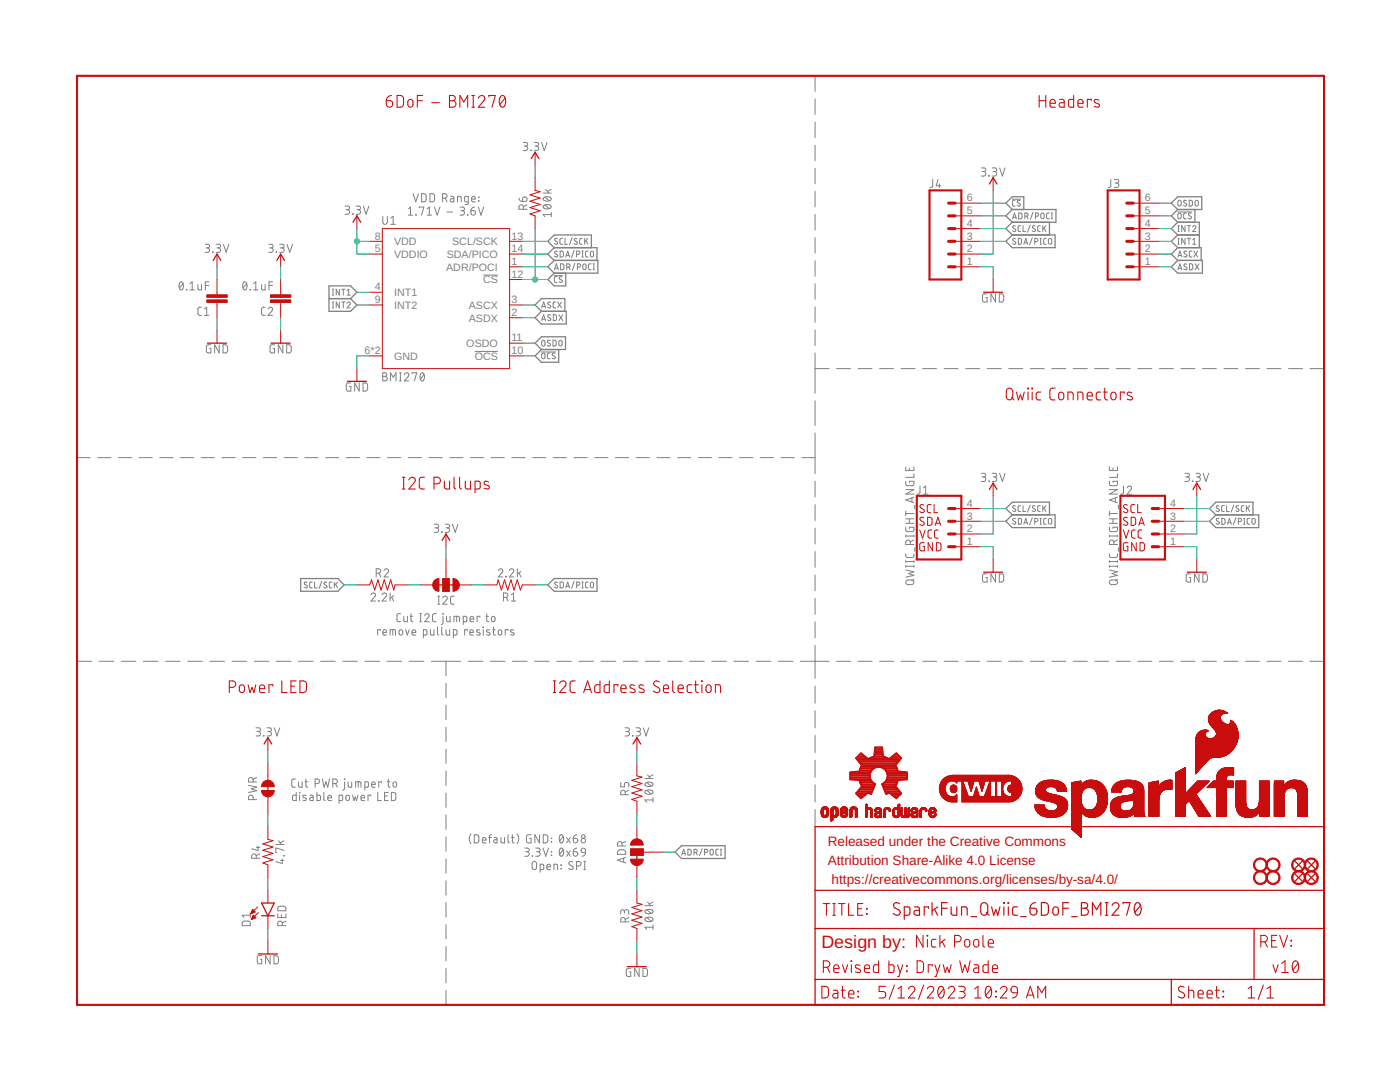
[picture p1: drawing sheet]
<svg xmlns="http://www.w3.org/2000/svg" width="279mm" height="216mm" viewBox="0 0 279 216" stroke-linecap="round" stroke-linejoin="round" font-family="sans-serif">
<defs><g id="words">
<text font-size="3.6" fill="#c90d0c" x="163.9" y="189.1">Design by:</text>
<g font-size="2.7" fill="#c90d0c">
<text x="165.2" y="168.8">Released under the Creative Commons</text>
<text x="165.2" y="172.6">Attribution Share-Alike 4.0 License</text>
<text x="166" y="176.4">https://creativecommons.org/licenses/by-sa/4.0/</text>
</g>
<g font-size="2.1" fill="#808080">
<text x="192.9" y="40.2">6</text>
<text x="228.5" y="40.2">6</text>
<text x="74.8" y="47.8">8</text>
<text x="102.1" y="47.8">13</text>
<text x="192.9" y="47.8">3</text>
<text x="192.9" y="45.3">4</text>
<text x="192.9" y="42.7">5</text>
<text x="228.5" y="47.8">3</text>
<text x="228.5" y="45.3">4</text>
<text x="228.5" y="42.7">5</text>
<text x="74.8" y="50.3">5</text>
<text x="78.7" y="48.9">VDD</text>
<text x="78.7" y="51.5">VDDIO</text>
<text x="89" y="54">ADR/POCI</text>
<text x="89.2" y="51.5">SDA/PICO</text>
<text x="90.2" y="48.9">SCL/SCK</text>
<text x="102.1" y="50.3">14</text>
<text x="102.1" y="52.9">1</text>
<text x="192.9" y="52.9">1</text>
<text x="192.9" y="50.3">2</text>
<text x="228.5" y="52.9">1</text>
<text x="228.5" y="50.3">2</text>
<text x="74.8" y="58">4</text>
<text x="78.7" y="59.1">INT1</text>
<text x="96.4" y="56.5">CS</text>
<text x="102.1" y="55.4">12</text>
<text x="74.8" y="60.5">9</text>
<text x="78.7" y="61.6">INT2</text>
<text x="93.6" y="61.6">ASCX</text>
<text x="93.6" y="64.2">ASDX</text>
<text x="102.1" y="60.5">3</text>
<text x="102.1" y="63">2</text>
<text x="72.8" y="70.7">6*2</text>
<text x="78.7" y="71.8">GND</text>
<text x="93.1" y="69.2">OSDO</text>
<text x="94.7" y="71.8">OCS</text>
<text x="102.1" y="68.1">11</text>
<text x="102.1" y="70.7">10</text>
<text x="192.9" y="101.1">4</text>
<text x="233.6" y="101.1">4</text>
<text x="192.9" y="106.2">2</text>
<text x="192.9" y="103.7">3</text>
<text x="233.6" y="106.2">2</text>
<text x="233.6" y="103.7">3</text>
<text x="192.9" y="108.7">1</text>
<text x="233.6" y="108.7">1</text>
</g>
</g></defs>
<g fill="none" stroke="#808080" stroke-width=".2">
<path d="M162.7 15.1v3.1M162.7 19.7v3.2M82.4 38.7l.6 1.6 .5-1.6M84.1 38.7h.7l.2 .2v.9l-.2 .4-.7 .1zM85.8 38.7h.6l.3 .2v.9l-.3 .4-.6 .1zM88.3 39.5h.5a.44 .44 0 0 0 .4-.4 .44 .44 0 0 0-.4-.4h-.5v1.6M88.9 39.5l.3 .8M89.9 39.2h.5l.2 .1v1l-.7-.1v-.4l.7-.2M94.1 39.7h.7a.38 .38 0 0 0-.2-.5 .38 .38 0 0 0-.5 .3l.1 .7 .6 .1M95.5 39.3l.1 .1zM103.6 39.5l.1 .4 .6 .3M104.4 39.4a.47 .47 0 0 1 .7 .2 .47 .47 0 0 1-.4 .6h-.4z"/>
<path d="M104.4 28.4h.6a.36 .36 0 0 1 .3 .4 .36 .36 0 0 1-.3 .3h-.4M104.9 29.1a.46 .46 0 0 1 .4 .5 .46 .46 0 0 1-.4 .5h-.5M105.9 30l.1 .1zM106.6 28.4h.5a.36 .36 0 0 1 .4 .4 .36 .36 0 0 1-.4 .3h-.3M107.1 29.1a.46 .46 0 0 1 .4 .5 .46 .46 0 0 1-.4 .5h-.5M108.1 28.4l.5 1.7 .6-1.7M108.4 38.5h1.6M108.5 39.5a1.02 1.02 0 0 1 1.5 .2 .93 .93 0 0 1-1.6 0zM108.8 39.3l.8 .7M108.9 37.8l.6 .7M110 37.8l-.8 .4M162.7 24.4v3.1"/>
<path d="M162.7 29v3.1M162.7 33.6v3.1M162.7 38.2v3.1M186.1 35.8v1.4l-.5 .2M187.2 35.8l-.4 1.3h.9M187.5 36.7v.7M195.8 33.5h.6a.36 .36 0 0 1 .3 .4 .36 .36 0 0 1-.3 .3h-.4M196.3 34.2a.46 .46 0 0 1 .4 .5 .46 .46 0 0 1-.4 .4h-.5M197.3 35l.1 .1zM198 33.5h.6a.36 .36 0 0 1 .3 .4 .36 .36 0 0 1-.3 .3h-.4M198.5 34.2a.46 .46 0 0 1 .4 .5 .46 .46 0 0 1-.4 .4h-.5M199.5 33.5l.5 1.6 .6-1.6"/>
<path d="M202 39.8h1.7M202.6 40h-.4l-.1 .2v.8l.5 .1M221.7 35.8v1.4l-.6 .2M222.4 35.8h.5a.36 .36 0 0 1 .4 .4 .36 .36 0 0 1-.4 .3h-.3M222.8 36.5a.46 .46 0 0 1 .5 .5 .46 .46 0 0 1-.5 .4h-.4M237.3 40h.5l.2 .2v.7l-.2 .2h-.5zM35.9 56.3l.3-.1a.95 .95 0 0 1 0 1.6 1 1 0 0 1-.3-1.5zM36.5 56.6l-.7 .9M37.2 57.8h.1zM37.9 57.8h.9M37.9 56.6l.5-.4v1.6M39.5 56.8v.9l.3 .1h.4v-1"/>
<path d="M40.9 48.7h.6a.36 .36 0 0 1 .3 .4 .36 .36 0 0 1-.3 .4h-.4M41 57h.7M41.4 49.5a.44 .44 0 0 1 .4 .4 .44 .44 0 0 1-.4 .5h-.5M41.7 56.2h-.7v1.6M42.4 50.3l.1 .1zM43.1 48.7h.6a.36 .36 0 0 1 .3 .4 .36 .36 0 0 1-.3 .4h-.4M43.6 49.5a.44 .44 0 0 1 .4 .4 .44 .44 0 0 1-.4 .5h-.5M44.6 48.7l.5 1.7 .6-1.7M48.6 56.3l.3-.1a.95 .95 0 0 1 0 1.6 1 1 0 0 1-.3-1.5zM49.2 56.6l-.7 .9M49.9 57.8h.1zM50.6 57.8h.9"/>
<path d="M50.6 56.6l.5-.4v1.6M52.2 56.8v.9l.3 .1h.4v-1M53.6 48.7h.6a.36 .36 0 0 1 .3 .4 .36 .36 0 0 1-.3 .4h-.4M53.7 57h.7M54.1 49.5a.44 .44 0 0 1 .4 .4 .44 .44 0 0 1-.4 .5h-.5M54.4 56.2h-.7v1.6M55.1 50.3l.1 .1zM55.8 48.7h.5a.36 .36 0 0 1 .4 .4 .36 .36 0 0 1-.4 .4h-.3M56.3 49.5a.44 .44 0 0 1 .4 .4 .44 .44 0 0 1-.4 .5h-.5M57.3 48.7l.5 1.7 .6-1.7M66.3 58.9h.3M66.3 57.7h.3"/>
<path d="M66.5 57.7v1.2M67.7 57.7v1.2l-.6-1.2v1.2M68.2 57.7h.7M68.5 57.7v1.2M68.9 41.1h.5a.36 .36 0 0 1 .4 .4 .36 .36 0 0 1-.4 .3h-.4M69.3 58.9h.6M69.3 58l.3-.3v1.2M69.3 41.8a.46 .46 0 0 1 .5 .5 .46 .46 0 0 1-.5 .5h-.4M70.4 42.7l.1 .1zM71.1 41.1h.5a.36 .36 0 0 1 .3 .4 .36 .36 0 0 1-.3 .3h-.4M71.5 41.8a.46 .46 0 0 1 .4 .5 .46 .46 0 0 1-.4 .5h-.4M72.5 41.1l.6 1.7 .5-1.7"/>
<path d="M76.4 43.2v1.1a.46 .46 0 0 0 .4 .5 .46 .46 0 0 0 .5-.5v-1.1M78 43.5l.5-.3v1.6M78 44.8h.9M81.5 41.7l.4-.4v1.6M81.5 42.9h.9M83 42.8l.1 .1zM83.7 41.5v-.2h.9l-.5 1.6M85.2 42.9h.9M85.2 41.7l.5-.4v1.6M86.7 41.3l.5 1.6 .6-1.6M89.2 42.3h1.1M91.3 40.3v-1.1l.7 .1 .1 1"/>
<path d="M91.8 41.3h.5a.36 .36 0 0 1 .4 .4 .36 .36 0 0 1-.4 .3h-.3M92.2 42a.44 .44 0 0 1 .5 .5 .44 .44 0 0 1-.5 .4h-.4M93.3 42.8l.1 .1zM93.5 40.3h-.6l-.2-.2v-.6l.2-.3h.6v1.3l-.2 .3h-.5M94 42h.5a.45 .45 0 0 1 .4 .5 .45 .45 0 0 1-.5 .4 .45 .45 0 0 1-.4-.4zM94.7 41.3l-.4 .1-.3 .6M95.5 41.3l.5 1.6 .5-1.6M95.5 40l.1 .1zM96.4 54.9h3M104.5 41.8v-.5a.44 .44 0 0 0-.5-.4 .44 .44 0 0 0-.4 .4v.5h1.6M105.2 40.9l-.7 .3M108.5 41a1 1 0 0 1 1.5 .3 .95 .95 0 0 1-1.6 0z"/>
<path d="M108.8 40.9l.8 .7M110 42.4v.9M110 42.8h-1.6l.4 .5M110.6 55h1.7M110.6 53.8l.4-1.2 .4 1.2M110.7 53.5h.6M111.2 55.2h-.4l-.2 .3 .1 .7 .5 .2M111.2 47.7l-.4-.1-.1 .2 .5 .5a.29 .29 0 0 1 0 .4 .29 .29 0 0 1-.4 0l-.2-.1M111.2 50.2l-.4-.1-.1 .3 .5 .4a.29 .29 0 0 1 0 .4 .29 .29 0 0 1-.4 0l-.2-.1M111.8 50.1h.4l.2 .2v.8l-.2 .1-.4 .1zM111.9 52.6h.3l.3 .3v.7l-.1 .2h-.5zM112.1 55.3l-.3-.1-.2 .3 .5 .4a.29 .29 0 0 1 0 .4 .29 .29 0 0 1-.4 0l-.1-.1"/>
<path d="M112.3 47.6h-.4l-.2 .2 .1 .8 .5 .1M112.8 47.6v1.1h.5M112.9 51.3l.4-1.2 .4 1.2M113 51h.6M113.1 53.3l.6-.1v-.4l-.6-.2v1.2M113.5 53.3l.3 .5M114.2 47.4l-.6 1.5M114.6 50l-.5 1.4M114.7 52.5l-.5 1.5M115.1 50.8l.4-.1 .2-.2v-.3l-.6-.1v1.2M115.1 47.7l-.3-.1-.2 .2 .5 .5a.29 .29 0 0 1 0 .4 .29 .29 0 0 1-.4 0l-.1-.1M115.2 53.3h.5l.2-.3-.1-.2-.6-.2v1.2"/>
<path d="M116.1 50.1h.3M116.1 51.3h.3M116.2 47.6h-.4l-.1 .2v.9h.5M116.3 50.1v1.2M116.4 52.7h.3l.3 .3-.1 .6-.2 .2-.3-.1-.1-.2zM116.7 47.6v1.1M116.9 48l.4 .7M117.3 47.6l-.6 .7M117.4 50.1h-.4l-.1 .3v.8l.5 .1M117.8 50.3l.3-.2 .3 .2v.8l-.2 .2-.4-.2zM118 52.6l-.4 .1-.1 .2v.8l.5 .1M118.4 52.6h.2"/>
<path d="M118.4 53.8h.2M118.5 52.6v1.2M162.7 42.8v3.1M162.7 47.4v3.1M162.7 52v3.1M162.7 56.6v3.1M197 58.6h-.6l-.3 .3v1.1l.2 .2 .7 .1v-.9h-.3M198.7 58.6v1.7l-.9-1.7v1.7M199.4 58.6l.6 .1 .3 .2v1.1l-.3 .2-.6 .1zM202.1 43.7l.4-1.2 .3 1.2M202.2 43.4h.6M202.6 45.1l-.3-.1-.2 .3 .5 .4a.29 .29 0 0 1 0 .5 .29 .29 0 0 1-.4-.1l-.1-.1"/>
<path d="M202.6 47.7l-.3-.1-.2 .2 .5 .5a.29 .29 0 0 1 0 .4 .29 .29 0 0 1-.4 0l-.1-.1M203.2 47.6h.5l.1 .2v.7l-.3 .2h-.3zM203.3 42.5h.5l.1 .2v.8l-.1 .1-.5 .1zM203.6 40h-.4l-.2 .2 .5 .4a.29 .29 0 0 1 0 .5 .29 .29 0 0 1-.4-.1h-.1M203.7 45l-.4 .1-.1 .2v.8l.5 .1M204.2 45v1.2h.5M204.3 48.7l.4-1.1 .4 1.1M204.4 48.5h.6M204.5 43.1l.6-.1v-.4l-.6-.1v1.2M204.9 43.1l.3 .6M205.6 44.9l-.5 1.4M206 47.4l-.5 1.5"/>
<path d="M206.1 42.4l-.5 1.4M206.5 48.2h.5l.1-.2v-.3l-.6-.1v1.1M206.6 45.1l-.4-.1-.2 .3 .5 .4a.29 .29 0 0 1 0 .5 .29 .29 0 0 1-.4-.1l-.1-.1M206.7 43.1h.4l.2-.2-.1-.3-.5-.1v1.2M207.6 48.7h.2M207.6 47.6h.2M207.6 45l-.4 .1-.1 .2v.7l.5 .2M207.7 47.6v1.1M207.9 42.6l.2-.1 .3 .3-.1 .7-.2 .1h-.2l-.2-.3zM208.1 45v1.2M208.4 45.5l.3 .7M208.7 45l-.6 .7"/>
<path d="M208.8 47.6h-.4l-.1 .2v.9h.5M209.3 47.8l.2-.2 .3 .2 .1 .6-.3 .3-.3-.1zM209.4 42.5h-.4l-.1 .3v.7l.5 .2M209.8 42.5h.3M209.8 43.7h.3M209.9 42.5v1.2M235 42.3h2.8M235.1 48.7h.2M235.1 47.6h.2M235.1 46.2h.2M235.1 45h.2M235.1 53.8l.4-1.2 .4 1.2"/>
<path d="M235.1 51.3l.4-1.2 .4 1.2M235.2 53.5h.6M235.2 51h.6M235.2 42.6l.3-.1 .2 .3v.7l-.2 .1h-.3l-.1-.3zM235.2 40h.3l.2 .3v.6l-.2 .2-.3-.1-.1-.2zM235.2 45v1.2M235.2 47.6v1.1M236.5 45v1.2l-.7-1.2v1.2M236.5 47.6v1.1l-.7-1.1v1.1M236.7 42.5h-.4l-.1 .3v.7l.5 .2M236.8 40a.3 .3 0 0 0-.5 0 .3 .3 0 0 0 0 .4l.4 .2a.32 .32 0 0 1-.1 .5 .32 .32 0 0 1-.4-.1M236.8 52.7h-.3l-.2 .2 .5 .4a.29 .29 0 0 1 0 .5 .29 .29 0 0 1-.4-.1h-.2"/>
<path d="M236.8 50.2l-.3-.1-.2 .3 .5 .4a.29 .29 0 0 1 0 .4 .29 .29 0 0 1-.4 0l-.2-.1M236.9 47.6h.7M236.9 45h.7M237.3 45v1.2M237.3 47.6v1.1M237.4 52.6l.4 .1 .2 .2v.7l-.2 .2h-.4zM237.7 42.6l-.4-.1-.1 .3 .5 .4a.32 .32 0 0 1-.1 .5 .32 .32 0 0 1-.5-.2M237.9 50.1h-.4l-.1 .3v.7l.5 .2M238 45.3a.32 .32 0 0 1 .5-.2 .32 .32 0 0 1 .1 .5l-.6 .6h.7M238 48.7h.7M238 47.8l.3-.2v1.1M238.3 50.1l.7 1.2"/>
<path d="M238.5 52.6l.8 1.2M238.6 40h.3l.3 .3-.1 .6-.2 .2-.3-.1-.1-.2zM239 50.1l-.7 1.2M239.3 52.6l-.8 1.2M40.2 61.3h-.5l-.2 .4v1l.2 .2h.5M40.8 62.9h.9M40.8 61.7l.5-.4v1.6M42.1 68.8h-.5l-.4 .2v1.1l.2 .3h.7v-.9h-.3M43.8 68.8v1.6l-1-1.6v1.6M44.5 68.8h.6l.3 .3v.9l-.3 .4h-.6zM52.9 61.3h-.5l-.2 .4v1l.2 .2h.5M53.5 61.7a.45 .45 0 0 1 .6-.4 .45 .45 0 0 1 .2 .7l-.8 .9h.9"/>
<path d="M54.8 68.8h-.5l-.4 .2v1.1l.2 .3h.7v-.9h-.3M56.5 68.8v1.6l-1-1.6v1.6M57.2 68.8h.6l.3 .3v.9l-.3 .4h-.6zM66.3 60.3h.3M66.3 61.4h.3M66.5 60.3v1.1M67.7 60.3v1.1l-.6-1.1v1.1M68.2 60.3h.7M68.5 60.3v1.1M69.3 60.5a.32 .32 0 0 1 .4-.2 .32 .32 0 0 1 .1 .5l-.5 .6h.6M70 76.4h-.5l-.3 .2-.1 1.1 .2 .3h.7v-.9h-.3M71.7 76.4v1.6l-.9-1.6v1.6"/>
<path d="M72.5 76.4l.6 .1 .2 .2a1.33 1.33 0 0 1-.1 1.2l-.7 .1zM76.4 74.4h.4a.36 .36 0 0 1 .4 .3 .36 .36 0 0 1-.4 .4 .46 .46 0 0 1 .5 .5 .46 .46 0 0 1-.5 .4h-.4zM76.4 75.1h.4M77.9 76v-1.6l.6 .9 .5-.9v1.6M79.7 76h.4M79.7 74.4h.4M79.9 74.4v1.6M80.7 74.7a.45 .45 0 0 1 .6-.3 .45 .45 0 0 1 .2 .7l-.8 .9h.9M82.3 74.6v-.2h.9l-.5 1.6M84 74.5l.3-.1a.95 .95 0 0 1 0 1.6 1.04 1.04 0 0 1-.3-1.5zM84.6 74.7l-.7 .9M94.7 70.1h4.7"/>
<path d="M108.1 70.2h2.8M108.1 64l.4-1.2 .4 1.2M108.1 61.4l.4-1.1 .4 1.1M108.2 63.7h.6M108.2 61.2h.6M108.2 70.5l.3-.1 .2 .2v.8l-.2 .2-.3-.1-.1-.2zM108.2 68l.3-.1 .2 .2v.8l-.2 .1h-.3l-.1-.3zM109.8 70.4l-.4 .1-.2 .2 .1 .7 .5 .2M109.8 68l-.4-.1-.2 .2 .6 .6a.33 .33 0 0 1-.2 .4 .33 .33 0 0 1-.4-.2M109.9 62.9a.29 .29 0 0 0-.5 0 .29 .29 0 0 0 0 .4l.4 .2a.32 .32 0 0 1 0 .5 .32 .32 0 0 1-.5-.2M109.9 60.4a.29 .29 0 0 0-.5-.1 .29 .29 0 0 0 0 .4l.4 .2a.32 .32 0 0 1 0 .6 .32 .32 0 0 1-.5-.2M110.4 67.9h.4l.2 .2v.8l-.2 .1h-.4z"/>
<path d="M110.4 62.8h.5l.1 .2v.8l-.1 .1-.5 .1zM110.7 70.5l-.3-.1-.2 .3 .6 .5a.33 .33 0 0 1-.2 .4 .33 .33 0 0 1-.4-.2M110.9 60.3h-.4l-.1 .2v.9h.5M111.3 60.3l.8 1.1M111.5 62.8l.8 1.2M111.7 68l.2-.1 .3 .2v.8l-.3 .1h-.2l-.2-.3zM112.1 60.3l-.8 1.1M112.3 62.8l-.8 1.2M162.7 61.2v3.1M162.7 65.8v3.1M162.7 70.4v8.1M162.7 80v4.9"/>
<path d="M162.7 73.6h2.8M166.9 73.6h2.9M171.2 73.6h2.8M175.5 73.6h2.8M179.8 73.6h2.8M184.1 73.6h2.8M188.4 73.6h2.8M192.7 73.6h2.8M197 73.6h2.8M201.3 73.6h2.8M205.6 73.6h2.8M209.9 73.6h2.8"/>
<path d="M214.2 73.6h2.8M218.5 73.6h2.8M222.8 73.6h2.8M227.1 73.6h2.8M231.4 73.6h2.8M235.7 73.6h2.8M240 73.6h2.8M244.3 73.6h2.8M248.6 73.6h2.8M252.9 73.6h2.8M257.2 73.6h2.7M261.4 73.6h2.8"/>
<path d="M15.4 91.3h2.6M19.5 91.3h2.6M23.6 91.3h2.7M27.8 91.3h2.6M31.9 91.3h2.6M36 91.3h2.7M40.2 91.3h2.6M44.3 91.3h2.6M48.4 91.3h2.7M52.6 91.3h2.6M56.7 91.3h2.6M60.8 91.3h2.7"/>
<path d="M65 91.3h2.6M69.1 91.3h2.6M73.2 91.3h2.7M77.4 91.3h2.6M81.5 91.3h2.6M85.6 91.3h2.7M89.8 91.3h2.6M93.9 91.3h2.6M98 91.3h2.7M102.2 91.3h2.6M106.3 91.3h2.6M110.4 91.3h2.7"/>
<path d="M114.6 91.3h2.6M118.7 91.3h2.6M122.8 91.3h2.7M127 91.3h2.6M131.1 91.3h2.6M135.2 91.3h2.7M139.4 91.3h2.6M143.5 91.3h2.6M147.6 91.3h2.7M151.8 91.3h2.6M155.9 91.3h2.6M160 91.3h2.7"/>
<path d="M162.7 86.4v8.1M162.7 96v3.2M180.8 96v.7l.2 .2h1l.4-.2v-.7h-.9v.3M180.8 93.2v.7h1.6v-.7M180.8 97.7h1.6l-1.6 .9h1.6M181.5 93.4v.5M182 99.4v.8M182.4 94.5v.7h-1.6M182.4 99.2l-1.6 .6 1.6 .5M183.6 97v1.4l-.6 .2M184.3 98.6h.9M184.3 97.3l.4-.3v1.6"/>
<path d="M195.8 94.4h.6a.36 .36 0 0 1 .3 .4 .36 .36 0 0 1-.3 .4h-.4M196.3 95.2a.46 .46 0 0 1 .4 .4 .46 .46 0 0 1-.4 .5h-.5M197.3 96l.1 .1zM198 94.4h.6a.36 .36 0 0 1 .3 .4 .36 .36 0 0 1-.3 .4h-.4M198.5 95.2a.46 .46 0 0 1 .4 .4 .46 .46 0 0 1-.4 .5h-.5M199.5 94.4l.5 1.7 .6-1.7M221.4 96v.7l.2 .2h1.1l.3-.2v-.7h-.9v.3M221.4 97.7h1.6l-1.6 .9h1.6M221.4 93.2v.7h1.6v-.7M222.1 93.4v.5M222.6 99.4v.8M223 94.5v.7h-1.6"/>
<path d="M223 99.2l-1.6 .6 1.6 .5M224.2 97v1.4l-.5 .2M224.9 97.3a.44 .44 0 0 1 .7-.3 .44 .44 0 0 1 .1 .7l-.8 .9h.9M236.5 94.4h.5a.36 .36 0 0 1 .4 .4 .36 .36 0 0 1-.4 .4h-.4M236.9 95.2a.46 .46 0 0 1 .5 .4 .46 .46 0 0 1-.5 .5h-.4M238 96l.1 .1zM238.7 94.4h.5a.36 .36 0 0 1 .4 .4 .36 .36 0 0 1-.4 .4h-.4M239.1 95.2a.46 .46 0 0 1 .5 .4 .46 .46 0 0 1-.5 .5h-.4M240.1 94.4l.6 1.7 .5-1.7M61.3 116.2l-.4-.1-.2 .3 .5 .4a.32 .32 0 0 1 0 .5 .32 .32 0 0 1-.5-.2M62.3 116.1l-.4 .1-.1 .2v.7l.5 .2M62.8 116.1v1.2h.5"/>
<path d="M64.2 116l-.5 1.4M65.2 116.2l-.4-.1-.2 .3 .5 .4a.29 .29 0 0 1 .1 .5 .29 .29 0 0 1-.5-.1l-.1-.1M66.2 116.1l-.4 .1-.1 .2 .1 .8 .4 .1M66.7 116.1v1.2M67 116.6l.4 .7M67.4 116.1l-.7 .7M74 118.7a.45 .45 0 0 1 .7-.4 .45 .45 0 0 1 .1 .7l-.8 .9h1M75.1 114.4h.4a.44 .44 0 0 0 .5-.5 .44 .44 0 0 0-.5-.4h-.4v1.6M75.5 119.8l.1 .1zM75.6 114.4l.4 .7M76.2 118.7a.44 .44 0 0 1 .7-.4 .44 .44 0 0 1 .1 .7l-.8 .9h.9M76.6 113.9a.44 .44 0 0 1 .7-.4 .44 .44 0 0 1 .1 .7l-.8 .9h.9"/>
<path d="M77.9 118.3v1.6M78.2 119.2l.4 .7M78.6 118.9l-.7 .5M86.6 104.6h.6a.36 .36 0 0 1 .3 .4 .36 .36 0 0 1-.3 .3h-.4M87.1 105.3a.46 .46 0 0 1 .4 .5 .46 .46 0 0 1-.4 .4h-.5M87.4 119h.3M87.6 119v1.6M88.1 106.1l.1 .1zM88.4 119.3a.44 .44 0 0 1 .6-.3 .44 .44 0 0 1 .1 .7l-.7 .9h.9M88.8 104.6h.6a.36 .36 0 0 1 .3 .4 .36 .36 0 0 1-.3 .3h-.4M89.3 105.3a.46 .46 0 0 1 .4 .5 .46 .46 0 0 1-.4 .4h-.5M90.3 104.6l.5 1.6 .6-1.6"/>
<path d="M90.6 119h-.5l-.2 .3v1.1l.2 .1 .5 .1M99.4 113.9a.44 .44 0 0 1 .7-.4 .44 .44 0 0 1 .1 .7l-.8 .9h1M100.5 119.2h.4a.44 .44 0 0 0 .5-.4 .44 .44 0 0 0-.5-.5h-.4v1.6M100.9 115l.1 .1zM101 119.2l.4 .7M101.6 113.9a.44 .44 0 0 1 .7-.4 .44 .44 0 0 1 .1 .7l-.8 .9h.9M102 119.9h.9M102 118.7l.5-.4v1.6M103.3 113.5v1.6M103.6 114.3l.4 .8M104 114l-.7 .6M111.2 116.2l-.4-.1-.1 .3 .5 .4a.29 .29 0 0 1 0 .5 .29 .29 0 0 1-.4-.1l-.2-.1"/>
<path d="M111.8 116.1l.4 .1 .2 .1v.8l-.2 .2h-.4zM112.9 117.3l.4-1.2 .4 1.2M113 117h.6M114.6 116l-.5 1.4M115.1 116.8h.4l.2-.3v-.3l-.6-.1v1.2M116.1 116.1h.3M116.1 117.3h.3M116.3 116.1v1.2M117.4 116.1l-.4 .1-.1 .2v.8l.5 .1M117.8 116.3l.3-.2 .3 .2v.8l-.2 .2-.4-.2zM162.7 100.7v3.2M162.7 105.4v3.1"/>
<path d="M162.7 110v3.2M162.7 114.7v3.2M162.7 119.4v3.2M180.8 110.5v.5l.3 .3 1.1-.1 .2-.2v-.5M180.8 105.2v.7l.2 .2h1l.4-.2v-.7h-.9v.3M180.8 113.7l1.6 .4-1.1 .3 1.1 .4-1.6 .4M180.8 113h1.6M180.8 102v.9M180.8 106.8v.3M180.8 111.9v.3M180.8 112.8v.4M180.8 112.1h1.6"/>
<path d="M180.8 107h1.6M180.8 104.4h1.6M180.8 103.5h1.6M180.8 102.5h1.6M180.9 115.9l1-.2a.46 .46 0 0 1 .5 .5 .46 .46 0 0 1-.5 .4h-.7l-.3-.1-.1-.3zM181.5 103.5v.9M181.7 108.6v-.4a.46 .46 0 0 0-.5-.5 .46 .46 0 0 0-.4 .5v.4h1.6M182.4 115.5l-.4 .4M182.4 106.8v.3M182.4 111.9v.3M182.4 112.8v.4M182.4 107.7l-.7 .4"/>
<path d="M182.6 100.8v.7M182.6 109.3v.7M197 114.5h-.7l-.2 .2 .1 1.3 .8 .1v-.9h-.3M198.7 114.5v1.6l-.9-1.6v1.6M199.4 114.5h.6l.3 .3v1l-.3 .3h-.6zM202.6 101l-.3-.1-.2 .3 .5 .4a.29 .29 0 0 1 0 .4 .29 .29 0 0 1-.4 0l-.1-.1M202.6 103.5h-.3l-.2 .2 .5 .4a.29 .29 0 0 1 0 .5 .29 .29 0 0 1-.4-.1l-.1-.1M203.2 103.4l.5 .1 .1 .1 .1 .7-.2 .3h-.5zM203.7 100.9h-.4l-.1 .3v.8l.5 .1M204.2 100.9v1.2h.5M204.3 104.6l.4-1.2 .4 1.2M204.4 104.3h.6"/>
<path d="M205.6 100.8l-.5 1.4M206 103.3l-.5 1.4M206.5 104.1l.6-.1v-.5l-.6-.1v1.2M206.6 101l-.4-.1-.2 .3 .5 .4a.29 .29 0 0 1 0 .4 .29 .29 0 0 1-.4 0l-.1-.1M207.6 104.6h.2M207.6 103.4h.2M207.6 100.9h-.4l-.1 .3v.7l.5 .2M207.7 103.4v1.2M208.1 100.9v1.2M208.4 101.3l.3 .8M208.7 100.9l-.6 .7M208.8 103.4l-.4 .1-.1 .2v.8l.5 .1"/>
<path d="M209.3 103.6l.2-.2 .3 .2 .1 .7-.1 .2-.3 .1-.2-.2zM221.4 110.5v.5l.4 .3 1-.1 .2-.2v-.5M221.4 105.2v.7l.2 .2h1.1l.3-.2v-.7h-.9v.3M221.4 113h1.6M221.4 112.1h1.6M221.4 107h1.6M221.4 104.4h1.6M221.4 103.5h1.6M221.4 102.5h1.6M221.4 113.7l1.6 .4-1.1 .3 1.1 .4-1.6 .4M221.4 102v.9M221.4 106.8v.3"/>
<path d="M221.4 111.9v.3M221.4 112.8v.4M221.5 115.9l1.1-.2a.46 .46 0 0 1 .4 .5 .46 .46 0 0 1-.4 .4h-.8l-.3-.1-.1-.3zM222.1 103.5v.9M222.3 108.6v-.4a.44 .44 0 0 0-.5-.5 .44 .44 0 0 0-.4 .5v.4h1.6M223 115.5l-.3 .4M223 106.8v.3M223 111.9v.3M223 112.8v.4M223 107.7l-.7 .4M223.2 100.8v.7M223.2 109.3v.7"/>
<path d="M237.6 114.5h-.7l-.2 .2v1.1l.2 .3h.7v-.9h-.2M239.3 114.5v1.6l-.9-1.6v1.6M240.1 114.5h.6l.2 .3 .1 .9-.3 .4h-.6zM243.3 101l-.4-.1-.2 .3 .5 .4a.32 .32 0 0 1 0 .5 .32 .32 0 0 1-.5-.2M243.3 103.5h-.4l-.2 .2 .5 .4a.32 .32 0 0 1 0 .5 .32 .32 0 0 1-.5-.2M243.8 103.4l.5 .1 .2 .1v.8l-.2 .2h-.5zM244.3 100.9h-.4l-.1 .3v.7l.5 .2M244.8 100.9v1.2h.5M245 104.6l.3-1.2 .4 1.2M245 104.3h.6M246.2 100.8l-.5 1.4M246.6 103.3l-.5 1.4"/>
<path d="M247.1 104.1l.6-.1v-.5l-.6-.1v1.2M247.2 101l-.4-.1-.1 .3 .4 .4a.29 .29 0 0 1 .1 .4 .29 .29 0 0 1-.5 0l-.1-.1M248.2 104.6h.3M248.2 103.4h.3M248.2 100.9h-.3l-.2 .3v.7l.5 .2M248.3 103.4v1.2M248.7 100.9v1.2M249 101.3l.4 .8M249.4 100.9l-.7 .7M249.4 103.4l-.4 .1-.1 .2v.7l.5 .2M250 103.5l.3-.1 .2 .2v.8l-.2 .2-.3-.1-.1-.2zM15.4 132h2.9"/>
<path d="M19.8 132h2.9M24.2 132h2.9M28.6 132h2.9M33 132h3M37.5 132h2.9M41.9 132h2.9M46.3 132h2.9M50.7 132h3M55.1 132h3M59.6 132h2.9M64 132h2.9M68.4 132h2.9"/>
<path d="M72.8 132h3M75.9 125.8v-.2h-.5v1.1M76.4 126.2h.7a.38 .38 0 0 0-.2-.5 .38 .38 0 0 0-.5 .3l.1 .7h.6M77.3 132h2.9M77.9 126.7v-1.1l.9 .1 .1 1M78.4 125.6v1.1M79.7 125.8l.3-.2 .3 .2 .1 .6a.37 .37 0 0 1-.4 .3 .37 .37 0 0 1-.4-.3zM79.9 122.4l-.4 .1-.3 .3v1l.3 .2 .4 .1M80.6 123v.9l.2 .2h.5v-1.1M80.9 125.6l.4 1.1 .4-1.1M81.7 132h2.9M81.9 123h.5"/>
<path d="M82 122.4v1.5l.4 .2M82.2 126.2h.8a.39 .39 0 0 0-.3-.5 .39 .39 0 0 0-.5 .3l.1 .7h.7M83.8 124.1h.3M83.8 122.4h.3M83.9 122.4v1.7M84.5 126.7h.5l.2-.1v-.7l-.1-.2-.6-.1v1.7M84.8 122.8a.44 .44 0 0 1 .6-.3 .44 .44 0 0 1 .1 .7l-.7 .9h.9M85.9 125.6v1l.3 .1h.4v-1.1M86.1 132h5.8M87 122.4l-.5 .1-.2 .3v1l.2 .2 .5 .1M87.3 125.1v1.4l.3 .2M87.4 120.6h.3"/>
<path d="M88.2 125.1v1.4l.2 .2M88.4 122.4l.1 .1zM88.4 123v1.3l-.3 .3M89 125.6v1l.3 .1h.4v-1.1M89 132v2.8M89 136.3v2.9M89.1 123v.9l.3 .2h.4v-1.1M90.5 126.7h.5l.2-.1v-.7l-.1-.2-.6-.1v1.7M90.6 124.1v-1.1l1 .1 .1 1M91.1 123v1.1M92.5 124.1l.7-.2-.2-.9h-.5v1.6M93.3 125.8v-.2h-.6v1.1"/>
<path d="M93.4 132h3M93.7 126.2h.8a.38 .38 0 0 0-.3-.5 .38 .38 0 0 0-.5 .3l.1 .7h.7M93.8 123.5h.7a.38 .38 0 0 0-.2-.5 .38 .38 0 0 0-.5 .3l.1 .7 .6 .1M95.7 125.7l-.4-.1-.2 .3 .7 .5v.2l-.2 .1-.5-.1M95.8 123.2v-.2h-.6v1.1M96.4 125.1l.1 .1zM96.5 125.6v1.1M97 123h.5M97.1 122.4l.1 1.5 .3 .2M97.7 125.7l-.4-.1-.2 .3 .1 .2 .5 .2 .1 .3-.2 .1-.5-.1M97.9 132h2.9M98.2 123.1l.2-.1 .3 .1 .1 .6a.37 .37 0 0 1-.4 .4 .37 .37 0 0 1-.3-.4z"/>
<path d="M98.3 125.6h.5M98.5 125.1v1.4l.1 .2h.2M99.5 125.8l.3-.2 .3 .2 .1 .6a.36 .36 0 0 1-.4 .3 .36 .36 0 0 1-.4-.3zM101.4 125.8v-.2h-.6v1.1M102.3 132h2.9M102.5 125.7l-.4-.1-.2 .3 .7 .5v.2l-.2 .1-.5-.1M106.7 132h2.9M111.1 132h2.9M115.5 132h2.9M120 132h2.9M124.4 132h2.9M128.8 132h2.9"/>
<path d="M133.2 132h2.9M137.6 132h2.9M142 132h3M146.5 132h2.9M150.9 132h2.9M155.3 132h2.9M159.7 132h5.8M162.7 124.1v3.2M162.7 128.8v6.6M162.7 136.9v3.4M166.9 132h2.9M171.2 132h2.8"/>
<path d="M175.5 132h2.8M179.8 132h2.8M184.1 132h2.8M188.4 132h2.8M192.7 132h2.8M197 132h2.8M201.3 132h2.8M205.6 132h2.8M209.9 132h2.8M214.2 132h2.8M218.5 132h2.8M222.8 132h2.8"/>
<path d="M227.1 132h2.8M231.4 132h2.8M235.7 132h2.8M240 132h2.8M244.3 132h2.8M248.6 132h2.8M252.9 132h2.8M257.2 132h2.7M261.4 132h2.8M49.6 156.7l1.6 .4-1.1 .3 1.1 .4-1.6 .3M50.5 159.6v-.5a.46 .46 0 0 0-.5-.4 .46 .46 0 0 0-.4 .4v.5h1.6M50.5 156v-.4a.46 .46 0 0 0-.5-.5 .46 .46 0 0 0-.4 .5v.4h1.6"/>
<path d="M51.1 145.2h.5a.36 .36 0 0 1 .4 .4 .36 .36 0 0 1-.4 .3h-.3M51.2 155.1l-.7 .4M51.5 145.9a.46 .46 0 0 1 .5 .5 .46 .46 0 0 1-.5 .5h-.4M52.6 146.8l.1 .1zM53.3 145.2h.5a.36 .36 0 0 1 .4 .4 .36 .36 0 0 1-.4 .3h-.4M53.7 145.9a.46 .46 0 0 1 .5 .5 .46 .46 0 0 1-.5 .5h-.4M54.7 145.2l.6 1.7 .5-1.7M58.9 155.4l-.4 .1-.3 .3 .1 1 .2 .3h.4M59.1 158.1v1.6h-.6l-.1-.2v-.7l.1-.1h.6M59.6 156v.9l.3 .2h.4v-1.1M59.8 158.1v.1zM59.8 158.7v1"/>
<path d="M60.9 156h.5M61 155.4l.1 1.5 .3 .2M61.1 158.7h-.6l-.1 .2 .7 .5v.2l-.2 .1h-.5M61.9 158.7h.4l.2 .2v.8h-.5l-.2-.2v-.3l.7-.1M62.9 156.4h.5a.46 .46 0 0 0 .4-.5 .46 .46 0 0 0-.4-.5h-.5v1.7M63.2 158.1v1.6h.6l.1-.9-.1-.1h-.6M64.3 155.4l.4 1.7 .3-1.1 .4 1.1 .4-1.7M64.6 158.1v1.4l.3 .2M65.4 159.2h.7a.38 .38 0 0 0-.2-.5 .38 .38 0 0 0-.5 .3l.1 .7h.6M66.4 156.4h.5a.46 .46 0 0 0 .4-.5 .46 .46 0 0 0-.4-.5h-.5v1.7M67 156.4l.3 .7M67.7 159.7h.6l.1-.8-.1-.2h-.6v1.6"/>
<path d="M68.7 155.4l.1 .1zM68.8 156v1.4l-.2 .2h-.2M69.1 158.8l.3-.1 .2 .1 .1 .6a.36 .36 0 0 1-.3 .3 .36 .36 0 0 1-.4-.3zM69.5 156v.9l.2 .2h.5v-1.1M70.4 158.7l.2 1 .3-.7 .3 .7 .2-1M71 157.1v-1.1l1 .1 .1 1M71.5 156v1.1M72.1 159.2h.7a.38 .38 0 0 0-.3-.5 .38 .38 0 0 0-.4 .3v.7h.7M72.8 157.1l.7-.1v-.7l-.1-.3h-.6v1.6M74 158.8v-.1h-.6v1M74.2 156.5h.7a.38 .38 0 0 0-.3-.5 .38 .38 0 0 0-.4 .4l.1 .6 .6 .1M75.4 158.1v1.6h.7"/>
<path d="M76.1 156.2v-.2h-.5v1.1M76.8 158.8h.5M77.3 156h.6M77.5 158.1h-.7v1.6h.7M77.5 155.4v1.5l.4 .2M78.1 158.1l.6 .1 .3 .2v1.1l-.3 .2h-.6zM78.5 156.1l.3-.1 .3 .1 .1 .6a.36 .36 0 0 1-.4 .4 .36 .36 0 0 1-.4-.4zM89 140.7v2.9M89 145.1v2.9M89 149.5v2.8M89 153.8v2.9M89 158.2v2.9"/>
<path d="M123.9 156.1v.9h.7v-.5a.45 .45 0 0 1 .5-.4 .45 .45 0 0 1 .4 .4v.5M124.7 145.2h.6a.36 .36 0 0 1 .3 .4 .36 .36 0 0 1-.3 .3h-.4M124.8 158.6v-.5a.44 .44 0 0 0-.5-.4 .44 .44 0 0 0-.4 .4v.5h1.6M125.2 145.9a.46 .46 0 0 1 .4 .5 .46 .46 0 0 1-.4 .5h-.5M125.5 157.7l-.7 .3M126.2 146.8l.1 .1zM126.9 145.2h.6a.36 .36 0 0 1 .3 .4 .36 .36 0 0 1-.3 .3h-.4M127.4 145.9a.46 .46 0 0 1 .4 .5 .46 .46 0 0 1-.4 .5h-.5M128.4 145.2l.5 1.7 .6-1.7M128.7 155.3h1.6M128.8 157.8a1 1 0 0 1 1.5 .3 .97 .97 0 0 1-1.6 0zM128.8 156.3a1 1 0 0 1 1.5 .2 .97 .97 0 0 1-1.6 0z"/>
<path d="M129.1 157.7l.9 .7M129.1 156.1l.9 .8M129.2 154.6l.6 .7M130.3 159.2v.9M130.3 159.6h-1.6l.4 .5M130.3 154.6l-.7 .4M162.7 141.8v3.4M162.7 146.7v3.5M162.7 151.7v3.4M162.7 156.6v3.4M51.1 171.3v-.5a.46 .46 0 0 0-.4-.4 .46 .46 0 0 0-.5 .4v.5h1.7M51.1 169.1h.8"/>
<path d="M51.5 168.8v.9l-1.3-.3M51.9 170.4l-.8 .3M55.1 168.5h1.6M55.6 167.8l.5 .7M56 171.7h.7M56.3 171.4v.9l-1.2-.4M56.6 170.7l.1 .1zM56.7 169.7l-1.6-.5v.9h.1M56.7 167.8l-.8 .4M89 162.6v2.9M89 167v2.9M89 171.4v2.8"/>
<path d="M89 175.7v2.9M94 166.4a1.53 1.53 0 0 0 0 2M94.7 166.6h.6l.2 .2 .1 .9-.3 .4-.6 .1zM96.3 167.6h.7a.38 .38 0 0 0-.3-.5 .38 .38 0 0 0-.4 .4l.1 .6 .6 .1M97.5 167.1h.6M98.1 166.6h-.3l-.1 .2v1.4M98.6 167.1l.5 .1 .1 .2v.8l-.5-.1-.2-.2 .1-.2 .6-.1M100 167.1v.9l.2 .2h.5v-1.1M101.4 166.6v1.3l.3 .3M102.1 167.1h.5M102.3 166.6v1.4l.3 .2M103.2 166.4a1.53 1.53 0 0 1 0 2"/>
<path d="M104.7 169.2h.6a.36 .36 0 0 1 .3 .4 .36 .36 0 0 1-.3 .3h-.4M105.2 169.9a.46 .46 0 0 1 .4 .5 .46 .46 0 0 1-.4 .5h-.5M106 166.6h-.7l-.2 .2v1l.2 .4h.7v-.9h-.3M106.2 170.8l.1 .1zM106.3 172l.3-.1 .4 .1 .1 1.1a.44 .44 0 0 1-.5 .4 .44 .44 0 0 1-.4-.4zM106.9 169.2h.5a.36 .36 0 0 1 .4 .4 .36 .36 0 0 1-.4 .3h-.3M107.4 169.9a.46 .46 0 0 1 .4 .5 .46 .46 0 0 1-.4 .5h-.5M107.7 166.6v1.6l-1-1.6v1.6M107.8 173.5h.6l.1-.1v-.7l-.1-.2-.6-.1v1.7M108.4 169.2l.5 1.7 .6-1.7M108.4 166.6l.8 .1a1.33 1.33 0 0 1 .1 1.2l-.3 .2-.6 .1zM109.1 173h.8a.38 .38 0 0 0-.3-.5 .38 .38 0 0 0-.5 .3l.1 .6 .7 .1"/>
<path d="M110 167.2l.1 .1zM110 168h.1zM110 169.9l.1 .1zM110 170.6l.1 .1zM110.6 173.5v-1.1l.6 .2 .1 .9M111.8 166.7l.2-.1a.95 .95 0 0 1 0 1.6 1.04 1.04 0 0 1-.2-1.5zM111.8 169.3l.2-.1a.95 .95 0 0 1 0 1.7 1.04 1.04 0 0 1-.2-1.6zM112 172.6v.1zM112 173.3v.1zM112.4 166.9l-.7 .9M112.4 169.6l-.7 .9M113.1 167.1l.7 1.1"/>
<path d="M113.1 169.8l.7 1.1M113.8 167.1l-.7 1.1M113.8 169.8l-.7 1.1M114.3 172l-.2-.1a.37 .37 0 0 0-.5 .2 .37 .37 0 0 0 .1 .5l.5 .2a.4 .4 0 0 1 0 .7 .4 .4 0 0 1-.6-.1l-.1-.1M114.4 167.3h.5a.45 .45 0 0 1 .4 .5 .45 .45 0 0 1-.5 .4 .45 .45 0 0 1-.4-.5zM114.4 169.9h.5a.45 .45 0 0 1 .4 .5 .45 .45 0 0 1-.5 .4 .45 .45 0 0 1-.4-.4zM115.1 172.8h.4a.46 .46 0 0 0 .5-.5 .46 .46 0 0 0-.5-.4h-.4v1.6M115.1 166.6l-.6 .3-.1 .4M115.1 169.2l-.6 .3-.1 .4M116.1 169.4l.3-.2 .3 .2 .2 .7-.8-.1-.1-.3zM116.5 173.5h.4M116.5 171.9h.4"/>
<path d="M116.7 171.9v1.6M116.9 170.1l-.2 .5-.6 .3M123.4 169.7l.3-.1h.9l.2 .3 .1 .6h-1.6zM124.1 168.8v-.4a.44 .44 0 0 0-.4-.5 .44 .44 0 0 0-.4 .5v.4h1.6M124.5 171.2v.8M124.9 171.1l-1.6 .5 1.6 .6M124.9 167.9l-.8 .4M136 170.6l.4-1.1 .4 1.1M136.1 170.3h.6M137.3 169.5h.4l.2 .2v.7l-.2 .2h-.4zM138.5 170.1l.6-.1v-.3l-.1-.2h-.5v1.1M138.9 170.1l.3 .5"/>
<path d="M140.1 169.3l-.5 1.5M140.6 170.1l.6-.1v-.4l-.6-.1v1.1M141.7 169.6l.3-.1 .3 .1v.8l-.2 .2-.4-.2zM143.4 169.5h-.4l-.1 .2v.8l.5 .1M143.8 170.6h.2M143.8 169.5h.2M143.9 169.5v1.1M162.7 161.5v3.5M48.5 183.9l.3-.1h.9l.2 .3 .1 .6h-1.7zM50 182.2v.9M50 182.6h-1.7l.4 .5M52.2 190.7h-.6l-.2 .2v1l.2 .4h.6v-.9h-.2"/>
<path d="M53.9 190.7v1.6l-.9-1.6v1.6M54.7 190.7h.6l.2 .3 .1 .9-.3 .4h-.6zM55.4 182.4v.7h1.7v-.7M55.6 181l.3-.2 .9 .1 .2 .2 .1 .6h-1.7zM56.2 182.5v.6M56.3 184.7v-.5a.46 .46 0 0 0-.4-.4 .46 .46 0 0 0-.5 .4v.5h1.7M57.1 183.8l-.8 .3M89 180.1v2.9M89 184.5v2.9M89 188.9v2.8M89 193.3v2.8M89 197.6v2.9"/>
<path d="M124.6 182a.44 .44 0 0 1 .5-.5 .44 .44 0 0 1 .4 .5v.4M124.6 182.2v-.3a.36 .36 0 0 0-.4-.4 .36 .36 0 0 0-.3 .4v.5M124.8 184v-.5a.44 .44 0 0 0-.5-.4 .44 .44 0 0 0-.4 .4v.5h1.6M125.5 183.1l-.7 .3M125.9 193.2l-.7 .1-.2 .1v1.1l.2 .3h.7v-.8h-.3M127.6 193.2v1.6l-.9-1.6v1.6M128.3 193.2l.6 .1 .3 .2v.9l-.3 .4h-.6zM128.7 180.7h1.6M128.8 183.2a.98 .98 0 0 1 1.5 .3 .95 .95 0 0 1-1.6 0zM128.8 181.7a1.02 1.02 0 0 1 1.5 .2 .95 .95 0 0 1-1.6 0zM129.1 183.1l.9 .7M129.1 181.5l.9 .7"/>
<path d="M129.2 180l.6 .7M130.3 185h-1.6l.4 .5M130.3 184.6v.9M130.3 180l-.7 .4"/>
<circle cx="116.4" cy="167.7" r=".45"/>
<circle cx="116.4" cy="166.9" r=".36"/>
</g>
<g fill="none" stroke="#808080" stroke-width=".25">
<path d="M65.7 57h4.3l1.2 1.3-1.2 1.3 1.2 1.3-1.2 1.2h-4.3zM65.7 59.6h4.3M110.6 52l-1.3 1.2 1.3 1.3M110.6 52h8.7v2.5h-8.7M110.6 49.4l-1.3-1.2 1.3-1.3h7.4v2.5M110.6 49.4h8.5v2.6M110.6 49.4l-1.3 1.3 1.3 1.3M110.6 54.5l-1.3 1.3 1.3 1.2h2.3v-2.5M202 41.8l-1.3 1.3 1.3 1.2M202 41.8h8.7v2.5h-8.7M202 46.9h8.6v2.5h-8.6l-1.3-1.2zM202 44.3l-1.3 1.3 1.3 1.3"/>
<path d="M202 41.8l-1.3-1.3 1.3-1.2h2.3v2.5M209.4 44.3v2.6M233.8 40.5l1.2-1.2h4.8v2.5h-4.8zM235 52h5v2.5h-5l-1.2-1.3zM235 44.3h4.4v5.1M235 46.9h4.4M235 49.4h4.7v2.6M235 46.9l-1.2 1.3 1.2 1.2M235 44.3l-1.2 1.3 1.2 1.3M235 49.4l-1.2 1.3 1.2 1.3M235 41.8l-1.2 1.3 1.2 1.2M238.5 41.8v2.5"/>
<path d="M106.8 68.5l1.3-1.3h4.8v2.5h-4.8zM108.1 62.1l-1.3-1.2 1.3-1.3h4.6v2.5M108.1 62.1h4.9v2.6h-4.9l-1.3-1.3zM108.1 69.7l-1.3 1.3 1.3 1.3h3.4v-2.6M60 115.4h7.4l1.3 1.3-1.3 1.3h-7.4zM109.3 116.7l1.3-1.3h8.5v2.6h-8.5zM200.7 104l1.3-1.3h8.6v2.6h-8.6zM202 102.7l-1.3-1.2 1.3-1.3h7.4v2.5M242.7 102.7l-1.3-1.2 1.3-1.3h7.4v2.5M242.7 102.7h8.5v2.6h-8.5l-1.3-1.3zM134.7 170l1.3-1.2h8.7v2.5h-8.7z"/>
</g>
<g fill="none" stroke="#c90d0c" stroke-width=".21">
<path d="M78.1 19l-.7 .4-.3 .7M79.2 19l.9 .1 .4 .4v1.4l-.4 .5h-.9zM84.3 19h-1v2.4M89.7 19h.6a.52 .52 0 0 1 .6 .6 .52 .52 0 0 1-.6 .5 .66 .66 0 0 1 .7 .6 .66 .66 0 0 1-.7 .7h-.6zM94.2 19h.5M94.4 19v2.4M95.5 19.6a.64 .64 0 0 1 .9-.5 .64 .64 0 0 1 .2 1l-1.1 1.3h1.3M97.6 19.3v-.3h1.2l-.6 2.4M99.9 19.2a.53 .53 0 0 1 .6-.1 .53 .53 0 0 1 .3 .5 1.38 1.38 0 0 1-.5 1.8 1.43 1.43 0 0 1-.4-2.2zM100.8 19.6l-1 1.3M207.4 19v2.4M208.7 19v2.4"/>
<path d="M211.5 19.8l.7 .1 .2 .2v1.3h-.6a.46 .46 0 0 1-.5-.5 .46 .46 0 0 1 .5-.4h.6M214.3 19v2.4h-.8l-.2-.3v-1l.2-.2 .8-.1M219.3 20l-.7-.1-.2 .4 1 .5v.5a.77 .77 0 0 1-1 0M77.1 20.1h.8a.66 .66 0 0 1 .5 .7 .66 .66 0 0 1-.7 .6 .66 .66 0 0 1-.6-.7zM81.5 20l.5-.2a.88 .88 0 0 1 0 1.6l-.3-.1-.3-.3zM83.3 20.1h1M86.1 20.5h1.6M89.7 20.1h.6M91.8 21.4v-2.4l.8 1.4 .7-1.4v2.4M94.2 21.4h.5M207.4 20.1h1.3M209.5 20.6h1.1a.55 .55 0 0 0-.4-.8 .55 .55 0 0 0-.7 .6l.2 .9 .9 .1"/>
<path d="M215.1 20.6h1.1a.55 .55 0 0 0-.4-.8 .55 .55 0 0 0-.7 .6l.1 .9 1 .1M217.8 20.1v-.3h-.8v1.6M200.9 77.7a.66 .66 0 0 1 .8-.2 .66 .66 0 0 1 .4 .6v1a.65 .65 0 0 1-.6 .7 .65 .65 0 0 1-.7-.7zM201.9 79.3l.5 .5M202.9 78.2l.3 1.6 .4-1 .4 1 .4-1.6M205.1 77.4l.1 .2zM205.2 78.2v1.6M205.9 77.4l.2 .2zM206 78.2v1.6M207.7 78.2l-.6 .1-.3 .3 .1 1.1 .8 .1M210.6 77.4l-.8 .1-.3 .5v1.4l.4 .4h.7M211.4 78.4l.5-.1a.86 .86 0 0 1 0 1.5l-.4-.1-.2-.2z"/>
<path d="M213.1 79.8v-1.6l1 .2 .1 .2v1.2M215.1 79.8v-1.6h.6l.4 .3v1.3M217 79h1a.54 .54 0 0 0-.4-.7 .54 .54 0 0 0-.6 .5l.1 .9 .9 .1M219.7 78.2l-.7 .1-.2 .3 .1 1.1 .8 .1M220.2 78.2h.8M220.5 77.4v2l.1 .3 .4 .1M221.8 78.4l.5-.1a.86 .86 0 0 1 0 1.5l-.3-.1-.3-.2zM224.4 78.5v-.3h-.8v1.6M225.9 78.4l-.8-.1-.1 .4 .9 .5 .1 .5a.87 .87 0 0 1-1 0M80.3 97.6h.5M80.3 95.2h.5M80.6 95.2v2.4"/>
<path d="M81.6 95.8a.64 .64 0 0 1 .9-.6 .64 .64 0 0 1 .2 1.1l-1.1 1.3h1.3M84.7 95.2h-.5a.51 .51 0 0 0-.5 .6v1.4l.3 .3 .7 .1M86.6 96.5h.7a.66 .66 0 0 0 .6-.6 .66 .66 0 0 0-.6-.7h-.7v2.4M88.7 96v1.3l.4 .3h.6v-1.6M90.6 95.2v2.1l.4 .3M91.7 95.2v2l.1 .3 .3 .1M92.9 96v1.3l.3 .3h.7v-1.6M94.8 97.6h.7l.3-.3v-1.1l-.2-.2h-.8v2.3M97.5 96.1h-.7l-.2 .3 .2 .3 .8 .3v.4a.77 .77 0 0 1-1 0M45.8 137.2h.6a.65 .65 0 0 0 .7-.7 .65 .65 0 0 0-.7-.6h-.6v2.3M47.9 136.8l.5-.1a.92 .92 0 0 1 .1 1.4l-.3 .1-.4-.3zM49.5 136.6l.4 1.6 .4-1 .4 1 .4-1.6"/>
<path d="M51.8 137.4h1a.54 .54 0 0 0-.3-.7 .54 .54 0 0 0-.7 .5l.1 .9 .9 .1M54.4 136.9v-.3h-.7v1.6M56.2 135.9v2.3h1.1M58.1 136.9h.7M59.1 135.9h-1v2.3h1M59.9 135.9h.8l.4 .4v1.5l-.4 .4h-.8zM110.4 135.9h.5M110.4 138.2h.5M110.7 135.9v2.3M111.7 136.4a.64 .64 0 0 1 .9-.5 .64 .64 0 0 1 .2 1l-1.1 1.3h1.3M114.8 135.9h-.7l-.3 .5 .1 1.6 .2 .2h.7M116.5 138.2l.8-2.3 .7 2.3"/>
<path d="M116.7 137.6h1.2M119.7 135.9v2.3h-.8l-.2-.4v-.9l.4-.3h.6M121.6 135.9v2.3h-.8l-.2-.4v-.9l.4-.3h.6M123.3 136.9v-.3h-.8v1.6M123.9 137.4h1a.54 .54 0 0 0-.3-.7 .54 .54 0 0 0-.7 .5l.1 .9 .9 .1M126.6 136.8a.59 .59 0 0 0-.9 .1l.1 .3 .9 .4v.5a.85 .85 0 0 1-1 0M128.4 136.8a.57 .57 0 0 0-.9 .1l.1 .3 .9 .4v.5a.87 .87 0 0 1-1 0M131.6 136.1a.58 .58 0 0 0-.9-.1 .58 .58 0 0 0 0 .8l.7 .4a.58 .58 0 0 1 .1 .9 .58 .58 0 0 1-.9-.1l-.2-.1M132.4 137.4h1a.54 .54 0 0 0-.3-.7 .54 .54 0 0 0-.7 .5l.1 .9 .9 .1M134.3 135.9v1.9l.1 .3 .3 .1M135.3 137.4h1.1a.54 .54 0 0 0-.4-.7 .54 .54 0 0 0-.7 .5l.1 .9 1 .1M138 136.6l-.6 .1-.3 .3 .1 1.1 .8 .1"/>
<path d="M138.6 136.6h.8M138.8 135.9v1.9l.2 .3 .4 .1M140 135.9l.1 .1zM140.1 136.6v1.6M141 136.8l.5-.1a.92 .92 0 0 1 .2 1.4l-.4 .1-.4-.3zM142.8 138.2v-1.6h.6l.4 .3v1.3M164 196.8h.9l.4 .5v1.4l-.4 .4h-.9zM164.3 180.3h1.3M164.3 193h.7a.65 .65 0 0 0 .6-.6 .65 .65 0 0 0-.6-.7h-.7v2.4M164.9 180.3v2.3M165.1 193l.5 1.1M166.2 180.3h.5"/>
<path d="M166.2 182.6h.5M166.3 197.6h.7l.2 .4v1.1h-.6a.46 .46 0 0 1-.4-.4 .46 .46 0 0 1 .4-.5h.6M166.4 193.3h1a.54 .54 0 0 0-.3-.8 .54 .54 0 0 0-.7 .5l.1 1 .9 .1M166.5 180.3v2.3M167.3 180.3h1.3M167.9 197.6h.8M168 180.3v2.3M168.1 192.5l.6 1.6 .5-1.6M168.1 196.8v2l.2 .2 .4 .1M169.4 180.3v2.3h1M169.4 198.4h1a.54 .54 0 0 0-.4-.8 .54 .54 0 0 0-.6 .5l.1 .9 .9 .1M169.8 191.7l.2 .2z"/>
<path d="M169.9 192.5v1.6M171.2 181.3h.8M171.2 197.8l.1 .1zM171.2 198.8l.1 .1zM171.6 192.6l-.7-.1-.2 .4 1 .6v.4a.85 .85 0 0 1-1 0M172.2 180.3h-1v2.3h1M172.5 193.3h1a.54 .54 0 0 0-.3-.8 .54 .54 0 0 0-.7 .5l.1 1 .9 .1M172.9 181.3l.2 .1zM172.9 182.3l.2 .1zM175.3 191.7v2.4l-.7-.1-.3-.3v-1l.3-.2h.7M176.8 196.8h-1.3v1h.7a.66 .66 0 0 1 .6 .7 .66 .66 0 0 1-.6 .6h-.7M177.4 191.7v2.4l.8-.1 .2-.3v-1l-.2-.2h-.8"/>
<path d="M178.5 196.6l-1 2.8M179.1 192.5l.5 1.6M179.2 199.1h1.3M179.2 197.3l.7-.5v2.3M180.2 192.5l-.8 2.3h-.3M180.9 192.7l.1 .1zM180.9 193.7l.1 .2zM181.3 197.3a.64 .64 0 0 1 .9-.5 .64 .64 0 0 1 .2 1l-1.1 1.3h1.3M183 191.7h.9l.4 .5v1.4l-.4 .4-.9 .1zM184.2 186.6v2.4l-1.3-2.4v2.4M184.3 196.6l-1 2.8M185 186.6l.1 .2z"/>
<path d="M185.1 197.3a.64 .64 0 0 1 .9-.5 .64 .64 0 0 1 .2 1l-1.1 1.3h1.3M185.1 187.4v1.6M186 192.8v-.3h-.7v1.6M186.6 192.5l.5 1.6M186.8 187.4l-.7 .1-.2 .3 .1 1.1 .8 .1M187.4 197a.55 .55 0 0 1 .6-.1 .55 .55 0 0 1 .4 .5 1.32 1.32 0 0 1-.6 1.7 1.44 1.44 0 0 1-.4-2.1zM187.6 186.6v2.4M187.6 192.5l-.8 2.3h-.2M188 187.9l.6 1.1M188.3 192.5l.3 1.6 .4-1.1 .4 1.1 .4-1.6M188.3 197.3l-1 1.3M188.6 187.4l-1 .8"/>
<path d="M189.2 197.3a.64 .64 0 0 1 .9-.5 .64 .64 0 0 1 .2 1l-1.1 1.3h1.3M190.5 187.9h.7a.65 .65 0 0 0 .6-.6 .65 .65 0 0 0-.6-.7h-.7v2.4M191.3 196.8h.8a.52 .52 0 0 1 .5 .5 .52 .52 0 0 1-.5 .5h-.5M191.5 191.7l.6 2.4 .5-1.6 .5 1.6 .5-2.4M192 197.8a.65 .65 0 0 1 .6 .7 .65 .65 0 0 1-.6 .6h-.7M192.6 187.6l.3-.2 .5 .2 .1 .9a.52 .52 0 0 1-.5 .5 .52 .52 0 0 1-.5-.5zM194.4 192.5h.7l.2 .2v1.4h-.6a.46 .46 0 0 1-.4-.5 .46 .46 0 0 1 .4-.5h.6M194.5 199.1h1.3M194.5 197.3l.7-.5v2.3M194.6 187.5l.3-.1a.92 .92 0 0 1 .2 1.5l-.4 .1a.92 .92 0 0 1-.1-1.5zM196.2 186.6v2.1l.4 .3M196.9 197a.55 .55 0 0 1 .6-.1 .55 .55 0 0 1 .3 .5 1.32 1.32 0 0 1-.5 1.7 1.44 1.44 0 0 1-.4-2.1z"/>
<path d="M197.2 191.7v2.4l-.8-.1-.2-.2v-1.1l.2-.2h.8M197.2 188.2h1.1a.55 .55 0 0 0-.4-.8 .55 .55 0 0 0-.7 .5l.1 1 1 .1M197.8 197.3l-1.1 1.3M198.1 193.3h1a.54 .54 0 0 0-.4-.8 .54 .54 0 0 0-.6 .5l.1 1 .9 .1M198.7 198.8l.2 .1zM198.7 197.8l.2 .1zM199.7 197.3a.64 .64 0 0 1 .9-.5 .64 .64 0 0 1 .2 1l-1.1 1.3h1.3M201.9 197.1a.64 .64 0 0 1 .7-.3 .64 .64 0 0 1 .5 .7v.6h-.8a.62 .62 0 0 1-.4-1zM203.1 198.1l-.3 .7-.8 .3M204.8 199.1l.8-2.3 .8 2.3M205 198.6h1.2M207.1 199.1v-2.3l.8 1.3 .8-1.3v2.3"/>
<path d="M236.3 197a.58 .58 0 0 0-.9-.1 .58 .58 0 0 0 .1 .9l.7 .4a.59 .59 0 0 1 0 .8 .59 .59 0 0 1-.8 0l-.3-.2M237.2 197.6l.9 .1 .2 .3v1.1M237.2 196.8v2.3M239.1 198.4h1a.54 .54 0 0 0-.3-.8 .54 .54 0 0 0-.7 .5l.1 .9 .9 .1M240.9 198.4h1a.54 .54 0 0 0-.3-.8 .54 .54 0 0 0-.7 .5l.1 .9 .9 .1M242.5 197.6h.8M242.8 196.8v2l.1 .2 .4 .1M244.1 198.8l.1 .1zM244.1 197.8l.1 .1zM249.1 199.1h1.3M249.1 197.3l.6-.5v2.3M251.6 187.9h.7a.65 .65 0 0 0 .6-.6 .65 .65 0 0 0-.6-.7h-.7v2.4"/>
<path d="M252.1 196.6l-1 2.8M252.4 187.9l.5 1.1M252.9 199.1h1.2M252.9 197.3l.6-.5v2.3M253.8 187.7h.8M254 192.5l.6 1.6 .5-1.6M254.8 186.6h-1v2.4h1M255.4 186.6l.8 2.4 .8-2.4M255.8 194.1h1.3M255.8 192.2l.7-.5v2.4M257.6 187.6l.2 .1zM257.6 188.7l.2 .1z"/>
<path d="M258.1 191.9a.55 .55 0 0 1 .7-.1 .55 .55 0 0 1 .3 .5 1.32 1.32 0 0 1-.6 1.8 1.44 1.44 0 0 1-.4-2.2zM259.1 192.2l-1.1 1.3"/>
</g>
<g fill="none" stroke="#c90d0c" stroke-width=".25">
<path d="M106 31.6l.8-1.2 .7 1.2M197.4 36.7l.8-1.2 .8 1.2M42.5 52l.8-1.3 .8 1.3M55.2 52l.8-1.3 .8 1.3M70.5 44.3l.7-1.2 .8 1.2M196.3 58.3h3.8M41.4 68.5h3.8M54.1 68.5h3.8M69.3 76.1h3.8M197.4 97.7l.8-1.3 .8 1.3M238.1 97.7l.7-1.3 .8 1.3M87.2 116.7h3.8"/>
<path d="M88.2 107.8l.8-1.2 .8 1.2M196.3 114.2h3.8M236.9 114.2h3.8M52.7 148.5l.8-1.3 .7 1.3M53.5 156.3v1.8M126.3 148.5l.8-1.3 .8 1.3M127.1 170v2.6M162.7 165h101.5v35.5h-101.5zM162.7 177.7h101.5M258.4 174.3l1.5 1.6M258.4 171.8l1.5 1.5M259.9 174.3l-1.5 1.6"/>
<path d="M259.9 171.8l-1.5 1.5M260.9 174.3l1.6 1.6M260.9 171.8l1.6 1.5M262.5 171.8l-1.6 1.5M262.5 174.3l-1.6 1.6M51.6 190.4h3.8M52.2 180.2h2.5l-1.2 2.5zM52.2 182.7h2.5M125.2 192.9h3.8M162.7 185.3h101.5M162.7 195.4h101.5M233.8 195.4v5.1"/>
<path d="M250.3 185.3v10.1"/>
</g>
<g fill="none" stroke="#c90d0c" stroke-width=".2">
<path d="M106.8 35.5v2.5l1 .2-2 .7 2 .6-2 .7 2 .6-2 .6 2 .7-2 .6 1 .4v2.5M106.8 30.4v2.5M198.2 35.5v2.5M43.3 50.7v2.5M43.3 55.8v3M56 50.7v2.5M56 55.8v3M71.2 43.1v2.5M73.8 50.7h2.5M73.8 48.2h2.5M73.8 58.3h2.5M76.3 45.6h25.4v28h-25.4z"/>
<path d="M101.7 53.2h2.5M101.7 50.7h2.5M101.7 48.2h2.5M101.7 55.8h2.5M190.6 53.2h5.1M190.6 50.7h5.1M190.6 48.2h5.1M190.6 45.6h5.1M190.6 43.1h5.1M190.6 40.5h5.1M198.2 55.8v2.5M226.1 53.2h5.1"/>
<path d="M226.1 50.7h5.1M226.1 48.2h5.1M226.1 45.6h5.1M226.1 43.1h5.1M226.1 40.5h5.1M43.3 60.3v3.1M43.3 65.9v2.6M56 60.3v3.1M56 65.9v2.6M71.2 73.6v2.5M73.8 71h2.5M73.8 60.9h2.5"/>
<path d="M101.7 71h2.5M101.7 60.9h2.5M101.7 63.4h2.5M101.7 68.5h2.5M198.2 96.4v2.5M238.8 96.4v2.5M71.2 116.7h2.6l.3-1 .7 2 .6-2 .7 2 .6-2 .6 2 .7-2 .6 2 .2-1h2.6M83.9 116.7h2.6M88.4 115.4h1.2v2.6h-1.2zM89 106.6v2.5M89 111.6v3.8M91.5 116.7h2.6"/>
<path d="M96.6 116.7h2.6l.2-1 .7 2 .6-2 .6 2 .7-2 .6 2 .6-2 .7 2 .3-1h2.6M183.6 105.7l.5 1.7 .5-1.7M184.4 103.3l-.6-.1-.2 .4 .1 .2 .6 .4a.37 .37 0 0 1 .1 .5 .37 .37 0 0 1-.5 .1l-.3-.2M184.4 100.8l-.6-.1-.2 .3 .1 .3 .6 .3a.37 .37 0 0 1 .1 .5 .37 .37 0 0 1-.5 .2l-.3-.2M184.5 108.3h-.7l-.2 .2v1.1l.2 .3h.7v-.9h-.3M185.1 103.2l.6 .1 .3 .2v1.1l-.3 .2h-.6zM185.8 100.7h-.5l-.2 .3v1.1l.2 .2h.5M185.9 105.7l-.5 .1-.2 .3v1l.2 .2 .5 .1M186.1 108.3v1.6l-.9-1.6v1.6M186.4 100.7v1.6h.8M186.6 104.8l.6-1.6 .5 1.6M186.8 104.4h.8"/>
<path d="M186.9 108.3h.6l.2 .3 .1 .9-.3 .4h-.6zM187.2 105.7l-.5 .1-.2 .3 .1 1.2 .6 .1M190.6 109.1h5.1M190.6 106.6h5.1M190.6 104h5.1M190.6 101.5h5.1M198.2 111.6v2.6M224.2 105.7l.5 1.7 .6-1.7M225 103.3h-.2a.38 .38 0 0 0-.5 .1 .38 .38 0 0 0 .1 .5l.5 .3a.41 .41 0 0 1 .1 .6 .41 .41 0 0 1-.7-.1l-.1-.1M225 100.8l-.2-.1a.38 .38 0 0 0-.5 .1 .38 .38 0 0 0 .1 .5l.5 .3a.41 .41 0 0 1 .1 .6 .41 .41 0 0 1-.7 0l-.1-.1M225.1 108.3h-.7l-.2 .2v1.1l.2 .3h.7v-.9h-.3M225.7 103.2l.7 .1 .2 .2 .1 .9-.3 .4h-.7z"/>
<path d="M226.4 100.7h-.5l-.2 .3v1.1l.2 .2h.5M226.6 105.7l-.5 .1-.3 .3 .1 1.2 .7 .1M226.8 108.3v1.6l-1-1.6v1.6M227.1 100.7v1.6h.7M227.3 104.8l.5-1.6 .6 1.6M227.4 104.4h.8M227.5 108.3h.7l.2 .3v.9l-.2 .4h-.7zM227.9 105.7l-.5 .1-.3 .3 .1 1 .2 .2 .5 .1M231.2 109.1h5.1M231.2 106.6h5.1M231.2 104h5.1M231.2 101.5h5.1"/>
<path d="M238.8 111.6v2.6M53.5 147.2v2.5M53.5 152.3v3.4M53.5 159v3.4M127.1 147.2v2.5M127.1 152.3v2.5l1 .3-2 .6 2 .6-2 .7 2 .6-2 .6 2 .7-2 .6 1 .4v2.5M187.5 157.5h1.1M187.5 157.4h1.1M187.5 157.3h1.1M187.5 157.2h1.1M187.5 157.7h1.1M187.5 157.6h1.1"/>
<path d="M187.5 157.1h1.1M187.5 157.9h1.2M187.5 157.8h1.2M187.5 157.7h1.2M187.5 157h1.2M187.5 156.9h1.2M187.5 156.8h1.2M187.5 157.9h.1M187.5 156.8v1.1M187.5 157.9l.2 .5M187.6 158h1.1M187.6 156.7h1.1"/>
<path d="M187.6 158.1h1.1M187.6 156.6h1.2M187.6 158.1h1.2M187.6 158.2h1.2M187.6 156.5h1.2M187.6 158.3h1.2M187.6 156.4h1.3M187.7 158.3h1.2M187.7 156.4h1.2M187.7 158.4h1.2M187.7 156.3h1.3M187.7 156.3l-.2 .5"/>
<path d="M187.7 158.4l.2 .5M187.7 158.5h1.3M187.7 156.2h1.3M187.8 158.6h1.2M187.8 156.2h1.3M187.8 158.6h1.3M187.8 156.1h1.4M187.8 158.7h1.4M187.8 156h1.5M187.9 158.7h1.4M187.9 156h1.5M187.9 155.9l-.2 .4"/>
<path d="M187.9 158.8h1.5M187.9 155.9h1.7M187.9 158.9l.4 .4M188 158.9h1.6M188 155.8h1.9M188 159h3M188 155.8h15.4M188.1 159h2.9M188.1 155.7h15.3M188.1 159.1h2.9M188.1 155.6h15.2M188.2 159.2h2.8"/>
<path d="M188.2 155.6h15M188.2 155.5h15M188.2 155.5l-.3 .4M188.3 159.3l.3 .3M188.3 159.3h2.7M188.3 155.4h14.8M188.4 159.4h2.6M188.4 155.3h14.6M188.5 159.4h2.5M188.5 155.3h14.4M188.6 159.5h2.4M188.6 155.2h14.3"/>
<path d="M188.6 157.4v.3M188.6 159.6h2.4M188.6 155.2l-.4 .3M188.6 159.6l.5 .2M188.6 157.7h.1M188.6 157.1v.3M188.7 155.2h14.1M188.7 157.7v.3M188.7 157l-.1 .1M188.7 158.1l.1 .2M188.7 158v.1M188.7 156.7v.3"/>
<path d="M188.8 159.6h2.2M188.8 155.1h13.8M188.8 156.5l-.1 .2M188.8 158.3l.2 .2M188.9 159.7h2.1M188.9 155h13.6M189 158.5l.5 .4M189 159.8h2M189 154.9h13.4M189.1 159.8l.5 .2h1.4M189.2 159.9h1.8M189.2 154.9h13"/>
<path d="M189.4 159.9h1.6M189.4 154.8h12.6M189.5 158.9l.5 .1M189.6 157.4h1.4M189.6 157.4l.1 .3M189.7 157.5h1.2M189.7 157.5h1.3M189.7 157.3h1.3M189.7 157.2h1.2M189.7 157.7h1.2M189.7 157.6h1.2M189.7 157.1h1.2"/>
<path d="M189.7 154.7h12M189.7 157.1l-.1 .3M189.7 157.7l.1 .2M189.7 157.8h1.2M189.8 157h1.1M189.8 157.9h1M189.8 156.9h1M189.8 157.9a.66 .66 0 0 0 1 0M189.8 156.8h1M189.8 156.9l-.1 .2M189.9 158h.8M189.9 156.8h.8"/>
<path d="M190 158.1h.6M190 156.7h.6M190.2 158.1h.2M190.2 155.8h11.7M190.5 155.9h.5M190.5 158.9l-.3 .1M190.5 158.9h.5M190.6 156.7l-.3-.1-.5 .3M190.6 156.7l.2 .2M190.6 158.8h.4M190.6 156h.4M190.6 156v-.1a1.33 1.33 0 0 0-1.8 .6"/>
<path d="M190.7 158.7h.3M190.7 156h.3M190.8 158.7l.2-.1v1.4h-1.3M190.8 158.7l-.3 .2M190.8 156.9l.1 .2M190.8 158.7h.2M190.8 156.1h.2M190.9 156.2h.1M190.9 158.6h.1M190.9 157.1l.1 .3M191 155.9v.4l-.4-.3M191 157.4l-.2 .5"/>
<path d="M191 155.9h2.2M191 155.9h.1M192 155.9v4.1h9.8M192 159.9h10M192 159.9h10.2M192 159.8h10.4M192 159.7h10.5M192 159.6h10.7M192 159.6h10.8M192 159.5h10.9M192 159.4h10.9M192 159.4h11"/>
<path d="M192 159.3h11.1M192 159.2h11.2M192 159.1h11.3M192 159h11.4M192 158.9h1.3M192 158.8h1.2M192 158.7h1.2M192 158.6h1.1M192 158.5h1.1M192 158.4h1.1M192 158.3h1.1M192 158.3h1"/>
<path d="M192 158.2h1M192 158.1h1M192 158h.9M192 157.9h.9M192 157.8h.8M192 157.7h.8M192 157.6h.8M192 157.5h.8M192 157.5h.7M192 157.4h.7M192 157.3h.7M192 157.2h.7"/>
<path d="M192 157.2h.6M192 157.1h.6M192 157h.6M192 156.9h.5M192 156.8h.5M192 156.7h.4M192 156.6h.4M192 156.5h.4M192 156.4h.4M192 156.4h.3M192 156.3h.3M192 156.2h.3"/>
<path d="M192 156.1h.2M192 156h.2M192 155.9h.2M192.2 155.9l1.1 3M192.2 155.9h.1M193.2 155.9h1.2M193.2 155.9l.6 2M193.2 156h1.2M193.2 156h1.1M193.3 156.1h1M193.3 158.9h.1M193.3 156.2h1"/>
<path d="M193.3 156.3h1M193.3 156.4h.9M193.4 156.4h.8M193.4 156.6h.8M193.4 156.5h.8M193.4 156.7h.7M193.4 156.8h.7M193.5 156.8h.6M193.5 156.9h.6M193.5 157h.6M193.5 157.1h.5M193.6 157.2h.4"/>
<path d="M193.6 157.3h.4M193.6 157.4h.4M193.7 157.5h.2M193.7 157.6h.2M193.7 157.7h.2M193.7 157.7h.1M193.8 157.8h.1M193.8 157.9h.1M194.3 158.9h1.1M194.3 158.9l.6-1.9 .5 1.9M194.3 158.9h.1M194.3 158.8h1.1"/>
<path d="M194.3 158.7h1.1M194.4 158.7h1M194.4 158.6h.9M194.4 158.5h.9M194.4 158.4h.9M194.5 158.3h.8M194.5 158.3h.7M194.5 158.2h.7M194.5 158.1h.7M194.6 158h.6M194.6 157.9h.5M194.6 157.8h.5"/>
<path d="M194.6 157.7h.5M194.7 157.7h.4M194.7 157.6h.3M194.7 157.5h.3M194.8 157.4h.2M194.8 157.3h.1M194.8 157.2h.1M194.8 157.1h.1M194.9 157.1h.1M195.4 155.9h1.2M195.4 156h1.2M195.4 156h1.1"/>
<path d="M195.4 156.1h1.1M195.4 158.9h.1M195.5 156.2h1M195.5 156.3h.9M195.5 156.4h.9M195.6 156.5h.8M195.6 156.6h.8M195.6 156.7h.7M195.6 156.8h.7M195.7 156.9h.6M195.7 156.8h.6M195.7 157h.6"/>
<path d="M195.7 157.1h.5M195.7 157.2h.5M195.8 157.2h.4M195.8 157.3h.4M195.8 157.4h.3M195.8 157.5h.3M195.9 157.5h.2M195.9 157.6h.2M195.9 157.7h.1M195.9 157.8h.1M196 157.9h.1M196 157.9l-.6-2h-1l-.6 2"/>
<path d="M196 157.9l.6-2h2.1v3M196.5 158.9h1.2M196.5 158.9h-.1M196.5 158.8h1.2M196.5 158.7h1.2M196.6 158.6h1.1M196.6 158.5h1.1M196.6 158.4h1.1M196.7 158.3h1M196.7 158.2h1M196.7 158.1h1M196.8 158.1h.9"/>
<path d="M196.8 158h.9M196.8 157.9h.9M196.9 157.8h.8M196.9 157.7h.8M196.9 157.6h.8M197 157.5h.7M197 157.4h.7M197 157.3h.7M197.1 157.2h.6M197.1 157.1h.6M197.2 157h.5M197.2 156.9h.5"/>
<path d="M197.2 156.8h.5M197.3 156.7h.4M197.3 156.6h.4M197.3 156.5h.4M197.4 156.4h.3M197.4 156.3h.3M197.4 156.2h.3M197.5 156.2h.2M197.5 156.1h.2M197.5 156h.2M197.6 155.9h.1M197.6 155.9l-1.1 3"/>
<path d="M197.7 158.9h.1M197.7 155.9v3M198.7 158.9h.2M198.7 158.8h.2M198.7 158.7h.2M198.7 158.6h.2M198.7 158.5h.2M198.7 158.4h.2M198.7 158.3h.2M198.7 158.2h.2M198.7 158.1h.2M198.7 158h.2"/>
<path d="M198.7 157.9h.2M198.7 157.8h.2M198.7 157.7h.2M198.7 157.6h.2M198.7 157.5h.2M198.7 157.4h.2M198.7 157.3h.2M198.7 157.2h.2M198.7 157.1h.2M198.7 157h.2M198.7 156.9h.2M198.7 156.8h.2"/>
<path d="M198.7 156.7h.2M198.7 156.6h.2M198.7 156.5h.2M198.7 156.4h.2M198.7 156.3h.2M198.7 156.2h.2M198.7 156.1h.2M198.7 156h.2M198.7 155.9h.2M198.9 158.9v-3h1v3M198.9 158.9h.1M199.9 158.8h1.1"/>
<path d="M199.9 158.7h1M199.9 158.7h.9M199.9 158.6h.8M199.9 158.6h.7M199.9 158.5h.6M199.9 158.4h.5M199.9 158.3h.5M199.9 158.2h.4M199.9 158.1h.4M199.9 158.1h.3M199.9 158h.3M199.9 157.9h.3"/>
<path d="M199.9 157.8h.3M199.9 157.7h.3M199.9 157.6h.2M199.9 157.5h.2M199.9 157.4h.2M199.9 157.3h.2M199.9 157.2h.2M199.9 157.1h.3M199.9 157h.3M199.9 156.9h.3M199.9 156.8h.3M199.9 156.7h.3"/>
<path d="M199.9 156.6h.4M199.9 156.5h.5M199.9 156.4h.5M199.9 156.3h.6M199.9 156.2h.7M199.9 156.2h.8M199.9 156.1h.9M199.9 156h1M199.9 156h1.1M199.9 155.9h1.3M200.1 157.4l.1 .6M200.1 157.4h.1"/>
<path d="M200.2 158.1l.3 .4M200.2 158v.1M200.2 156.8l-.1 .6M200.2 156.7v.1M200.5 158.5l-.6 .4h1.4M200.5 158.5l.5 .4M200.6 156.2l-.4 .5M201 156l-.4 .2M201 158.9l.7 .1M201.1 157.5h2.9M201.1 157.4h2.9M201.1 157.3h2.9"/>
<path d="M201.1 157.4l.1 .3M201.1 157.7h2.8M201.1 157.6h2.8M201.1 157.5h2.8M201.1 157.2h2.9M201.1 157.2h2.8M201.2 157.1h2.7M201.2 157.1l-.1 .3M201.2 157.7h.1M201.2 157.7l.1 .2M201.2 157.7h2.7M201.2 157.1h.1"/>
<path d="M201.2 157.8h2.7M201.2 157h2.7M201.3 157.9h2.6M201.3 156.9h2.6M201.3 156.8h2.6M201.3 157.9l.4 .2M201.4 158h2.5M201.4 156.8h2.5M201.5 158.1h2.4M201.5 156.7h2.4M201.5 156.7l-.3 .4M201.7 155.8l-.7 .2"/>
<path d="M201.7 158.1h2.1M201.7 158.1l.1 .1M201.8 154.7h-11.7l-1 .2-.5 .3M201.8 156.7h-.3M201.8 156.7h.1M201.8 154.7l.5 .2M201.9 158.9h1.6M201.9 158.8h1.6M201.9 158.7h1.7M201.9 158.6h1.7M201.9 158.6h1.8M201.9 158.5h1.8"/>
<path d="M201.9 158.4h1.9M201.9 158.3h1.9M201.9 158.2h1.9M201.9 156.6h2M201.9 156.6h1.9M201.9 156.5h1.9M201.9 156.4h1.9M201.9 156.3h1.9M201.9 156.2h1.8M201.9 156.1h1.7M201.9 156h1.7M201.9 155.9h1.6"/>
<path d="M201.9 155.8h1.6M201.9 155.8v.9M201.9 158.1v.8M201.9 158.9v.1M202.4 154.9l1.1 .9M202.8 159.6l-.9 .4h-9.9M203.2 159.2l-.4 .4M203.5 155.8l.3 .5M203.5 158.9l-.3 .3M203.8 158.4l-.3 .5M203.8 156.3l.1 .5M203.9 156.8l.1 .5"/>
<path d="M204 157.3l-.2 1.1M206.7 157.9v.5M206.7 157.9h2M206.7 158.1h2.2M206.7 158h2.1M206.7 157.9l2.1 .1M206.7 157.8l2 .1M206.7 157.8h2M206.7 158.2l2.6 .1M206.7 158.2h2.4M206.7 158.1l2.3 .1M206.7 157.7h2"/>
<path d="M206.7 157.6h1.9M206.7 158.4l.4 .6M206.7 158.3l2.9 .1M206.7 158.3h2.7M206.7 157.5h1.9M206.7 157.4h2M206.8 157.3l-.1 .6M206.8 158.4h3M206.8 157.4h1.9M206.8 158.5h3.2M206.8 158.5l3.7 .1M206.8 158.5h3.4"/>
<path d="M206.8 158.6l4.1 .1M206.8 158.6h3.9M206.9 158.7h4.2M206.9 157h5.7M206.9 158.7l4.4 .1M206.9 156.9h5.7M206.9 158.8h4.5M206.9 156.8l-.1 .5M206.9 156.8h5.6M207 158.8l4.6 .1M207 156.8h5.5M207 158.9h4.7"/>
<path d="M207 156.7h5.4M207.1 158.9l4.8 .1M207.1 156.7h5.3M207.1 159l.3 .2M207.1 159h4.9M207.1 156.6h5.3M207.1 156.6h5.2M207.2 159l4.8 .1M207.2 156.5h5.1M207.2 159.1h5M207.2 156.4h5M207.3 156.4l-.4 .4"/>
<path d="M207.3 159.2h4.9M207.3 156.4h4.9M207.3 159.2h5M207.4 156.3h4.7M207.4 159.2l1.1 .5M207.4 159.2l5 .1M207.5 156.3h4.5M207.5 159.3h4.9M207.5 156.2h4.5M207.6 156.2h4.3M207.6 159.3l4.9 .1M207.6 159.4h5"/>
<path d="M207.6 156.1h4.2M207.7 156.1l-.4 .3M207.7 156.1h4.1M207.8 159.4l4.8 .1M207.9 156h3.7M207.9 159.5h4.8M208 156h3.5M208 159.5l4.7 .1M208 155.9h3.4M208.1 159.6h4.6M208.2 155.9h3.1M208.3 159.6l4.5 .1"/>
<path d="M208.4 155.8h2.7M208.5 159.7h4.3M208.5 159.7a3.8 3.8 0 0 1 2.6 1M208.5 155.8h2.4M208.7 157.4v.5M208.7 159.7l4.2 .1M208.7 157.4l-2 .1M208.7 157.9l.3 .3M208.7 157.3h-1.9M208.7 157.3v.1M208.7 157.2l-1.9 .1M208.8 157.2h-2"/>
<path d="M208.8 159.8h4.1M208.9 157.2l-.2 .1M208.9 157.1l-2.1 .1M208.9 155.7h1.7M208.9 157.1h-2.1M209 157.1l-.1 .1M209 157.1h-2.2M209 158.2l2.3 .6M209.1 159.9h3.8M209.2 155.7h1.2M209.3 157h-2.4M209.3 159.9h3.6"/>
<path d="M209.5 159.9h3.4M209.5 157l-.5 .1M209.8 160h3.2M210 157h.2M210.2 157h2.4M210.2 157l.2 .1M210.3 155.7l-1.7 .1-.9 .3M210.3 155.7l1.5 .4M210.4 157.1l.2 .1M210.4 157.1h2.3M210.5 157.1h2.2M210.6 157.2l.2 .1"/>
<path d="M210.6 157.1l2.1 .1M210.7 157.2h2M210.7 157.2l2 .1M210.8 157.3l.1 .2M210.8 157.3h2M210.8 157.4h2M210.9 157.4h1.9M210.9 157.5l.1 .2M210.9 157.5h1.9M210.9 157.5l1.9 .1M211 157.6h1.8M211 157.8h1.9"/>
<path d="M211 157.7h1.9M211.3 158.8l.7 .3M211.8 156.1l.8 .7M212 159.1l.7 .4M212.6 156.8l.2 .5M212.7 159.5l.2 .3M212.8 157.3l.1 .6h-1.9v-.2M212.9 159.8l.1 .4M213.9 157h6.5M213.9 160h1.9M213.9 159.9h1.9M213.9 159.8h1.9"/>
<path d="M213.9 159.7l1.9 .1M213.9 159.7h1.8M213.9 159.6h1.8M213.9 159.5h1.8M213.9 159.4h1.8M213.9 159.3h1.8M213.9 159.2h1.8M213.9 159.1h1.8M213.9 159h1.9M213.9 158.9h1.9M213.9 158.8h1.9M213.9 158.7h1.9"/>
<path d="M213.9 158.6h1.9M213.9 158.5h1.9M213.9 158.3h2M213.9 158.2h2M213.9 157.8h2.2M213.9 157.6h2.3M213.9 157.1h6.5M213.9 156.9h6.4M213.9 156.8l6.4 .1M213.9 156.8h6.4M213.9 156.7l6.4 .1M213.9 156.7h6.3"/>
<path d="M213.9 156.7h1.8M213.9 156.6h1.8M213.9 156.5h1.8M213.9 156.4h1.8M213.9 156.3h1.8M213.9 156.2h1.8M213.9 156.2v9.2M214.1 156.1h1.6M214.1 156.1l-.2 .1M214.3 156.1h1.4M214.7 156h1M214.9 156h.8"/>
<path d="M215.2 155.9h.5M215.6 155.9h.1M215.7 155.9l-1.6 .2M215.7 155.9v.9M215.7 159.4l.1 .4M215.8 159l-1.9 .1M215.8 159l-.1 .4M215.8 159.8v.5M215.8 158.8l-1.9 .1M215.8 156.7h4.4M215.8 158.7h-1.9M215.8 156.6h4.3"/>
<path d="M215.8 158.5l-1.9 .1M215.8 158.6v.4M215.9 158.4h-2M215.9 156.5l4.1 .1M215.9 156.5h4.1M215.9 158.2l-2 .1M215.9 158.2l-.1 .4M215.9 158.1l-2 .1M216 158.1h-2.1M216 156.4h3.9M216 158h-2.1M216 157.9l-2.1 .1"/>
<path d="M216 157.9h-2.1M216 156.3h3.8M216.1 157.8l-2.2 .1M216.1 157.8l-.2 .4M216.1 157.8h-2.2M216.1 156.3h3.6M216.1 156.3l-.4 .5M216.2 156.2h3.5M216.2 157.7h-2.3M216.2 156.2h3.4M216.3 157.6h-2.4M216.3 157.5l-2.4 .1"/>
<path d="M216.3 156.1h3.2M216.3 156.1h3.1M216.4 157.5h-2.5M216.5 157.4l-2.6 .1M216.5 156h2.9M216.5 157.4h-2.6M216.5 156h2.8M216.6 157.4h-2.7M216.6 155.9h2.6M216.7 157.3h-2.8M216.7 155.9h2.3M216.8 157.2l-2.9 .1"/>
<path d="M216.8 155.8h2.1M216.9 157.2h-3M216.9 155.8h1.9M217.2 155.7h1.3M217.2 157.1l-3.3 .1M217.2 155.7l-1.1 .6M217.2 155.7a3.4 3.4 0 0 1 2.1 .3M217.4 155.7h.7M217.6 157.1l2.9 .1M217.9 157.2h2.6M218 157.2h2.5M218.1 157.3h2.5"/>
<path d="M218.2 157.4h2.4M218.3 157.4h2.3M218.4 157.4h2.2M218.4 157.5h2.3M218.5 157.5h2.2M218.5 157.5l.2 .3M218.5 157.5a1.57 1.57 0 0 0-2.4 .3M218.5 157.6h2.2M218.6 157.6l2.1 .1M218.6 157.7h2.1M218.7 157.8h2.1M218.7 157.8l2.1 .1"/>
<path d="M218.7 157.8l.2 .4M218.8 157.9h2M218.8 158h2.1M218.8 158.1h2.1M218.9 158.1l2 .1M218.9 158.2l.2 .8M218.9 158.2l2 .1M218.9 158.2h2M218.9 158.3h2M218.9 158.4h2M219 158.5h1.9M219 158.5h2"/>
<path d="M219 158.6h2M219 158.8h2M219 158.7h2M219.1 160h1.9M219.1 159.9h1.9M219.1 158.9h1.9M219.1 158.8h1.9M219.1 159.8h1.9M219.1 159.7h1.9M219.1 159.6h1.9M219.1 159.2h1.9M219.1 159.1h1.9"/>
<path d="M219.1 159h1.9M219.1 158.9l1.9 .1M219.1 159.8l-.1 .5M219.1 159v.4M219.1 159.5h1.9M219.1 159.4l1.9 .1M219.1 159.3h1.9M219.1 159.4v.4M219.3 156l.5 .3M219.8 156.3l.5 .5M220.3 156.8l.3 .6M220.5 157.1h-6.6"/>
<path d="M220.6 157.4l.3 .6M220.9 158l.1 .7M221 158.7v.8M221 159.9h-1.9M221 159.6h-1.9M221 159.4h-1.9M221 159.5v.7M221.8 157.9h2M221.8 158h2M221.8 157.7v.4h2v-.2M221.8 157.8h2M221.9 157.6h1.9"/>
<path d="M221.9 157.6h2M221.9 159.9h2.7M221.9 157.5h2M221.9 157.4l-.1 .3M222 157.4h2M222 157.2l-.1 .2M222.1 156.9h6M222.2 156.9h5.9M222.2 156.8h5.8M222.3 156.7h5.7M222.4 156.6h5.5M222.5 156.5h5.4"/>
<path d="M222.5 156.5h5.3M222.5 156.5l-.5 .7M222.6 156.4h5.2M222.6 156.4h5.1M222.7 156.3h5M222.7 156.3l-.2 .2M222.8 156.3h4.8M222.8 156.2h4.7M222.9 156.2h4.6M222.9 156.2l-.2 .1M223 156.1h4.4M223.1 156.1h4.2"/>
<path d="M223.2 156h4M223.3 156h3.8M223.4 155.9l-.5 .3M223.4 155.9h3.6M223.6 155.9h3.2M223.7 155.9h-.3M223.8 157.8l-2 .1M223.8 155.8h2.8M223.8 157.8v.1M223.8 157.8h-2M223.8 157.7h-2M223.8 157.6v.2"/>
<path d="M223.9 157.5l-2 .1M223.9 157.5l-.1 .1M223.9 157.4l-2 .1M223.9 157.5h.1M224 157.4h-2.1M224 155.8h2.4M224 155.8l-.3 .1M224 158.9l.3 1.1M224 157.4l-.1 .1M224 158.9l-.9 .1a2.1 2.1 0 0 0-1.3 1M224 157.3h-2M224.1 157.3l-.1 .1"/>
<path d="M224.1 157.2l-2.1 .1M224.2 157.2h-2.2M224.2 160h-2.4M224.2 157.1l-2.2 .1M224.2 157.2l-.1 .1M224.3 155.7h1.8M224.3 157.1h-2.3M224.3 157.1l-.1 .1M224.3 160l-.2 .1M224.4 159.9l-2.6 .1M224.4 157.1h-2.3M224.4 157.1h-.1"/>
<path d="M224.7 157h-2.6M224.7 157l-.3 .1M224.8 155.7h.8M224.8 159.9l-.5 .1M224.9 155.7l-.9 .1M224.9 157h-.2M225.2 159.8h-3.3M225.3 158.7l-1.3 .2M225.3 158.7l.2 1M225.3 157h2.9M225.4 158.7h2.9M225.4 155.7l1.6 .2"/>
<path d="M225.5 159.7l-3.6 .2M225.5 159.7v.1M225.6 158.6h2.7M225.6 157l.2 .1M225.7 158.6h2.6M225.7 159.7h-3.7M225.8 157.1h2.4M225.8 157.1l.3 .2M225.9 157.1h2.3M225.9 158.5h2.4M225.9 158.5l-.6 .2M226 159.6l-4 .1"/>
<path d="M226 158.5h2.3M226 157.1l2.2 .1M226 158.4h2.3M226 157.2h2.2M226.1 159.6h-4M226.1 157.2h2.1M226.1 157.3l.2 .2M226.1 158.4h2.2M226.1 157.3h2.1M226.2 159.6l-.6 .1-3.6 .1M226.2 158.3h2.1M226.2 157.4h2"/>
<path d="M226.2 159.6l.1-.1v1.1M226.2 159.5l-4.1 .1M226.2 158.2h2.1M226.2 157.5h2M226.3 158.2h2M226.3 157.5h1.9M226.3 157.5v.1M226.3 158.1h2M226.3 157.7h2M226.3 157.6l2 .1M226.3 157.6h1.9M226.3 158.2l-.4 .3"/>
<path d="M226.3 157.6v.2M226.3 157.9h2M226.3 160h2M226.3 159.9h2M226.3 159.8h2M226.3 159.7h2M226.3 159.6h2M226.3 159.5h2M226.3 158h2M226.3 157.8h2M226.3 157.8v.1M226.3 157.9v.3"/>
<path d="M227 155.9l.6 .4 .5 .6M228.1 156.9l.1 .2M228.1 157h-6M228.2 157.1v.3M228.2 157.4l.1 .3M228.3 159.5h-6.1M228.3 159.4l-6 .1M228.3 159.4h-6M228.3 159.3l-5.9 .1M228.3 159.3h-5.8M228.3 159.2l-5.7 .1M228.3 159.2h-5.6"/>
<path d="M228.3 159.2h-5.5M228.3 159.1h-5.4M228.3 159l-5.3 .1M228.3 159h-5.1M228.3 158.9l-4.9 .1M228.3 158.9h-4.7M228.3 158.8l-4.4 .1M228.3 158.8h-3.9M228.3 158.7l-3.6 .1M228.3 158.7h-3.3M228.3 157.7v4.2M229.3 157.9h2.6"/>
<path d="M229.3 157h1.9M229.3 157v5.9h2v-3.2M229.3 160h2M229.3 159.9h2M229.3 159.8h2M229.3 159.7h2M229.3 159.6h2M229.3 159.5h2M229.3 159.4h2M229.3 159.3h2M229.3 159.2h2M229.3 159h2"/>
<path d="M229.3 158.9h2.1M229.3 158.8h2.1M229.3 158.7h2.1M229.3 158.6h2.1M229.3 158.5h2.2M229.3 158.1h2.4M229.3 157.4h4.6M229.3 157.3h4.6M229.3 157.2h4.6M229.3 157.1l4.6 .1M229.3 157.1h4.6M229.3 157.1h1.9"/>
<path d="M229.3 156.9h1.9M229.3 156.8h1.9M229.3 156.7h1.9M229.3 156.6h1.9M229.3 156.5h1.9M229.3 156.4h1.9M229.3 156.3h1.9M229.3 156.2h1.9M229.3 156.2v.8M229.6 156.1h1.6M229.9 156.1h1.3M230.2 156h1"/>
<path d="M230.4 156h.8M230.7 155.9h.5M231 155.9h.2M231.2 155.9l-1.9 .3M231.2 155.9v1.3l.2-.4M231.2 157.1h2.7M231.3 157h2.6M231.3 159.3v.4M231.3 156.9h2.6M231.3 159.1h-2M231.4 158.9l-2.1 .1M231.4 158.9l-.1 .4"/>
<path d="M231.4 158.8l-2.1 .1M231.4 156.8h2.5M231.4 158.7h-2.1M231.4 158.6l-2.1 .1M231.5 156.7h2.4M231.5 158.5h-2.2M231.5 156.6h2.4M231.5 158.5l-.1 .4M231.5 158.4h-2.2M231.6 158.3l-2.3 .1M231.6 156.5h2.3M231.6 156.5l-.2 .3"/>
<path d="M231.6 158.3h-2.3M231.6 158.2l-2.3 .1M231.6 158.2h-2.3M231.7 158.1l-2.4 .1M231.7 156.4h2.2M231.7 158.1l-.2 .4M231.8 158.1h-2.5M231.8 156.3h2.1M231.8 158h-2.5M231.9 157.9l-2.6 .1M231.9 156.3h2M231.9 156.2h2"/>
<path d="M231.9 157.8l-2.6 .1M231.9 157.9l-.2 .2M232 156.2h1.9M232 157.8h-2.7M232 156.1h1.9M232.1 157.8h-2.8M232.1 156.1h1.8M232.1 156.1l-.5 .4M232.2 157.7h-2.9M232.2 156h1.7M232.3 157.6l-3 .1M232.3 156h1.6"/>
<path d="M232.3 155.9h1.6M232.4 157.6h-3.1M232.5 155.9h1.4M232.6 157.5l-3.3 .1M232.6 155.8h1.3M232.7 155.8h1.2M232.7 157.5h-3.4M232.9 155.7h1M233.2 155.7h.5M233.3 157.5h-.6l-.8 .4M233.4 155.7l-.7 .1-.6 .3M233.6 157.5h.3"/>
<path d="M233.6 155.7h.1M233.7 155.7h.2M233.9 157.4l-4.6 .1M233.9 155.7v1.8h-.2M234.6 157.9h2M234.6 157h2M234.6 154.2v8.7h2v-2.4M234.6 159.8h4.9M234.6 159.7h4.9M234.6 159.6l4.9 .1M234.6 159.6h4.8M234.6 159.5l4.8 .1"/>
<path d="M234.6 159.5h4.8M234.6 159.4h4.7M234.6 159.3l4.7 .1M234.6 159.3h4.6M234.6 159.2l4.6 .1M234.6 159.2h4.6M234.6 159.2h4.5M234.6 159.1h4.5M234.6 159l4.5 .1M234.6 159h4.4M234.6 158.9l4.4 .1M234.6 158.9h4.4"/>
<path d="M234.6 158.8l4.4 .1M234.6 158.8h4.3M234.6 158.7h4.3M234.6 158.7h4.2M234.6 158.6l4.2 .1M234.6 158.6h4.2M234.6 158.5l4.2 .1M234.6 158.5h4.1M234.6 158.3h4.2M234.6 158.3h2M234.6 158.2h2M234.6 158.1h2"/>
<path d="M234.6 158h2M234.6 157.8h2M234.6 157.7h2M234.6 157.6h2M234.6 157.5h2M234.6 157.4h2M234.6 157.3h2M234.6 157.2h2M234.6 157.1h2M234.6 156.9h2M234.6 156.8h2M234.6 156.7h2"/>
<path d="M234.6 156.6h2M234.6 156.5h2M234.6 156.4h2M234.6 156.3h2M234.6 156.2h2M234.6 156.1h2M234.6 156h2M234.6 155.9h2M234.6 155.8h2M234.6 155.7h2M234.6 155.6h2M234.6 155.5h2"/>
<path d="M234.6 155.4h2M234.6 155.3h2M234.6 155.2h2M234.6 155.1h2M234.6 155h2M234.6 154.9h2M234.6 154.8h2M234.6 154.7h2M234.6 154.6h2M234.6 154.5h2M234.6 154.4h2M234.6 154.3h2"/>
<path d="M234.6 154.2h2M234.7 154.2h1.9M234.8 154.1h1.8M234.9 154.1h1.7M235 154h1.6M235.1 154h1.5M235.2 153.9h1.4M235.3 153.8h1.3M235.4 153.8h1.2M235.5 153.7h1.1M235.6 153.7h1M235.7 153.6h.9"/>
<path d="M235.8 153.6h.8M235.9 153.5h.7M236 153.5h.6M236.1 153.4h.5M236.2 153.3h.4M236.3 153.3h.3M236.4 153.2h.2M236.5 153.2h.1M236.6 153.2v5.2l2.4-2.5h2.3l-2.6 2.6 2.9 4.4h-2.4M236.6 153.2l-2 1M237.1 160h-2.5M237.2 159.9l-2.6 .1"/>
<path d="M237.2 159.9h-2.6M237.3 159.8h-2.7M237.4 159.8h2.2M237.4 159.9h2.2M237.4 159.9l2.3 .1M237.5 160h2.2M238.7 147.5v6.9M238.7 153.1h1.1M238.7 152.6h1.5M238.7 152.4h1.7M238.7 152.1h2M238.7 148.7h7.9"/>
<path d="M238.7 148.5h8M238.7 148.3h8.1M238.7 148.2h8.1M238.7 148.1h8.1M238.7 148h8.2M238.7 147.8h8.2M238.7 147.7h8.3M238.7 147.6h8.3M238.7 147.5h8.3M238.7 147.4h8.4M238.7 147.4h8.3M238.7 147.3h2.4"/>
<path d="M238.7 154.3v.1M238.7 147.3h2.3M238.7 147.2l2.2 .1M238.7 147.2h2.1M238.7 158.4h-4.1M238.7 154.3h.1M238.7 147.1v.4M238.7 147.1l2.1 .1M238.7 147.1h2M238.7 147h2M238.8 154.3h-.1M238.8 154.3l-.1 .1"/>
<path d="M238.8 147h1.8M238.8 146.9h1.8M238.8 146.9h1.7M238.8 158.3h-2.2M238.8 154.2h-.1M238.8 146.8h1.7M238.8 146.8l-.1 .3M238.8 146.7h1.7M238.9 158.2l-2.2 .1M238.9 154.1h-.2M238.9 146.6h1.6M238.9 158.2h-2.2"/>
<path d="M238.9 146.5h1.6M239 146.5h1.5M239 158.1l-2.2 .1M239 154h-.3M239 158.1h-2.2M239 153.9l-.3 .1M239.1 158.1h-2.2M239.1 153.9h-.4M239.1 146.3h1.4M239.1 153.9l-.3 .4M239.1 158h-2.2M239.1 153.8h-.4"/>
<path d="M239.1 146.2l-.3 .6M239.1 146.2h1.4M239.2 157.9l-2.2 .1M239.2 153.8h-.5M239.2 157.9h-2.2M239.2 153.7h-.5M239.3 153.6l-.6 .1M239.3 157.8l-2.2 .1M239.3 153.6h-.6M239.3 153.6l-.2 .3M239.3 157.8h-2.2M239.4 153.6h-.7"/>
<path d="M239.4 157.8h-2.2M239.4 153.5h-.7M239.4 157.7h-2.2M239.5 157.6l-2.2 .1M239.5 153.4h-.8M239.5 157.6h-2.2M239.6 157.5l-2.3 .1M239.6 153.3h-.9M239.6 157.5h-2.2M239.6 153.2l-.9 .1M239.7 153.2h-1M239.7 157.4l-2.3 .1"/>
<path d="M239.7 157.4h-2.2M239.8 157.4h-2.2M239.8 153.1h-1.1M239.8 157.3h-2.2M239.8 153h-1.1M239.9 157.2l-2.2 .1M239.9 153h-1.2M239.9 157.2h-2.2M239.9 152.9h-1.2M240 152.9h-1.3M240 145.8h1.1M240 157.1l-2.3 .1"/>
<path d="M240 152.8h-1.3M240.1 157.1h-2.3M240.1 152.8h-1.4M240.1 152.7h-1.4M240.1 145.7h.8M240.2 157h-2.3M240.2 152.7h-1.5M240.2 156.9h-2.2M240.3 152.5l-1.6 .1M240.3 156.8l-2.3 .1M240.3 152.5h-1.6M240.3 156.8h-2.2"/>
<path d="M240.4 156.7l-2.3 .1M240.4 152.4h-1.7M240.5 156.7h-2.3M240.5 146.6v.2M240.5 146.5v.1M240.5 152.3l-1.2 1.3M240.5 152.3h-1.8M240.5 146.4h-1.5M240.5 146.8l.2 .3M240.5 146.3v.2M240.5 146.3h-1.4M240.6 156.6h-2.3"/>
<path d="M240.6 146.2l-.1 .1M240.6 152.2h-1.9M240.6 146.2h-1.4M240.6 156.5l-2.3 .1M240.6 156.5h-2.2M240.6 146.1l-1.4 .1M240.7 146.1l-.1 .1M240.7 152.1h-2M240.7 146.1h-1.4M240.7 156.4l-2.3 .1M240.7 147.1l.4 .2M240.7 152l-.2 .3"/>
<path d="M240.7 152h-2M240.7 146h-1.3M240.8 156.4h-2.3M240.8 152h-2.1M240.8 146h-1.4M240.9 151.9h-2.2M240.9 156.3h-2.4M240.9 145.9h-1.4M240.9 157.1h5.2M240.9 156.3h-2.3M240.9 151.8l-2.2 .1M241 157.1h5.1"/>
<path d="M241 156.2h-2.3M241 151.8h-2.3M241 145.9h-1.4M241 157h5.1M241 156.1l-2.3 .1M241.1 157h5M241.1 156.1h-2.3M241.1 151.7h-2.4M241.1 156.9h5M241.1 147.3l.3 .1M241.1 145.8l-.4 .3M241.1 145.8l-1.4 .1"/>
<path d="M241.1 156l-2.3 .1M241.2 156.9h4.9M241.2 151.6h-2.5M241.2 156h-2.3M241.2 143.3v.4M241.2 143.7l.1 .4M241.2 145.8h-.1M241.2 145.8h.1M241.2 145.8a2.06 2.06 0 0 0-2.1 .4M241.2 143.7h2.5M241.2 143.6l2.4 .1M241.2 143.6h2.4"/>
<path d="M241.2 143.5h2.4M241.2 143.4h2.3M241.2 143.3h2.3M241.2 145.8h-1.3M241.2 143.2h2.3M241.2 156.8h4.9M241.2 143.8h2.6M241.2 143.1h2.3M241.2 143.9l2.7 .1M241.2 143.9h2.6M241.3 156.8h4.8M241.3 151.5h-2.6"/>
<path d="M241.3 144h2.6M241.3 143h2.2M241.3 155.9h-2.3M241.3 151.5l-.6 .5M241.3 144.1h2.8M241.3 144l2.7 .1M241.3 142.9l-.1 .4M241.3 144.1l.2 .5M241.3 156.7h4.8M241.3 144.2h2.9M241.4 156.7h4.7M241.4 144.2l2.8 .1"/>
<path d="M241.4 156.7l-.2 .1M241.4 144.3h2.9M241.4 156.6h4.7M241.4 151.4h-2.7M241.4 144.3l3 .1M241.4 144.4h3.1M241.4 144.4l3.2 .1M241.5 156.6h4.6M241.5 144.5h3.2M241.5 151.3l-.2 .2M241.5 151.3h-2.8M241.5 144.5h3.3"/>
<path d="M241.5 156.5h4.6M241.5 144.6h5M241.5 144.6l.4 .4M241.6 156.5l-.2 .2M241.6 156.5h4.5M241.6 144.6l4.9 .1M241.6 144.7h5M241.6 156.4h4.5M241.6 144.7l5 .1M241.7 151.3h-3M241.7 156.4h4.4M241.7 144.8h4.9"/>
<path d="M241.7 156.3h4.4M241.7 144.8h5M241.7 151.2h-3M241.8 144.9h4.9M241.8 156.3h4.3M241.8 142.3h3.2M241.8 156.2h4.3M241.8 145h4.9M241.9 145l.4 .4M241.9 142.3h3M241.9 156.2h4.2M241.9 145h4.9"/>
<path d="M241.9 142.2h3M241.9 156.1h4.2M241.9 145.1h4.9M242 147.3h5.1M242 142.2h2.8M242 156.1h4.1M242 151.2h-3.3M242 145.1l4.8 .1M242 142.1l-.7 .8M242 142.1h2.7M242 156h4.1M242 145.2h4.8"/>
<path d="M242.1 156h4M242.1 151.1l-.6 .2M242.1 145.2h4.7M242.1 147.3h5M242.1 155.9h4M242.1 145.3h4.7M242.1 142h2.5M242.2 155.9h3.9v1.2l-5.2 .1 .3-.4M242.2 147.3h4.9M242.2 145.3h4.7M242.2 155.9l-.6 .6M242.2 142h2.3"/>
<path d="M242.2 145.4h4.7M242.3 145.4l.5 .8M242.3 145.4l4.6 .1M242.3 147.2h4.8M242.3 142h2.1M242.3 145.5h4.6M242.4 147.2h4.7M242.4 145.5h4.5M242.4 145.6h4.6M242.4 147.1h4.7M242.4 141.9h1.9M242.4 147.1l-.6 .3"/>
<path d="M242.5 145.6h4.5M242.5 147h4.6M242.5 145.7h4.5M242.5 141.9h1.7M242.6 145.8h4.4M242.6 141.8a2.31 2.31 0 0 1 1.9 .2M242.6 141.8l-.6 .3M242.6 146.9h4.5M242.6 141.8h1.4M242.6 145.8l4.4 .1M242.6 145.9h4.4M242.7 146.9h4.4"/>
<path d="M242.7 145.9h4.3M242.7 146.9l-.3 .2M242.7 146.8h4.4M242.7 146h4.3M242.7 146.7h4.4M242.7 146.1h4.3M242.7 146.6h4.4M242.7 146.1l4.4 .1M242.8 146.2v.3M242.8 146.6h4.3M242.8 146.4h4.3M242.8 146.3h4.3"/>
<path d="M242.8 146.2h4.3M242.8 146.5l-.1 .4M242.8 146.5h4.3M242.8 157.9h2M242.8 157.2v5.7h2v-5.7M242.8 160h2M242.8 159.9h2M242.8 159.8h2M242.8 159.7h2M242.8 159.6h2M242.8 159.5h2M242.8 159.4h2"/>
<path d="M242.8 159.3h2M242.8 159.2h2M242.8 159.1h2M242.8 159h2M242.8 158.9h2M242.8 158.8h2M242.8 158.7h2M242.8 158.6h2M242.8 158.5h2M242.8 158.4h2M242.8 158.3h2M242.8 158.2h2"/>
<path d="M242.8 158.1h2M242.8 158h2M242.8 157.8h2M242.8 157.7h2M242.8 157.6h2M242.8 157.5h2M242.8 157.4h2M242.8 157.3h2M242.8 157.2h2M242.8 155.8h2M242.8 155.7h2M242.8 155.6h2"/>
<path d="M242.8 155.5h2M242.8 155.4h2M242.8 155.3h2M242.8 155.3v.6M242.8 155.2h2M242.8 155.1h2M242.8 154.9h2.1M242.8 154.8h2.1M242.8 154.9v.4M242.9 141.8h.9M242.9 154.6h3.3M242.9 154.5h3.3"/>
<path d="M243 154.5h3.2M243 154.4h3.2M243 154.5l-.2 .4M243 154.3h3.2M243.1 154.2h3.1M243.1 141.7h.3M243.1 154.1h3.1M243.1 151.1h-4.4M243.1 154.1l-.1 .4M243.2 154h3M243.3 153.9h2.9M243.3 153.8h2.9"/>
<path d="M243.4 153.8h2.8M243.4 153.8l-.3 .3M243.4 153.7h2.8M243.5 153.7h2.7M243.5 151.1h-4.8M243.5 143.2v.2M243.5 143.4l.1 .1M243.5 143.1v.1M243.5 143.1h-2.3M243.6 153.6h2.6M243.6 143.5l.5 .7 .7 .3M243.6 142.9l-.1 .2"/>
<path d="M243.6 142.9l-2.3 .1M243.6 142.9h-2.3M243.6 142.8l-2.3 .1M243.7 153.5h2.5M243.7 142.8h-2.4M243.7 142.7h-2.3M243.8 153.5h2.4M243.8 142.6l-.2 .3M243.8 151h-5.1M243.8 142.6l-2.4 .1M243.8 142.6h-2.3M243.9 153.4h2.3"/>
<path d="M243.9 142.5l-2.4 .1M243.9 151h-5.2M244 142.5h-2.4M244.1 150.9h-5.4M244.1 142.4l-2.5 .1M244.1 153.3h2.1M244.2 142.4l-.4 .2M244.2 142.4h-2.5M244.2 153.3h2M244.3 150.9h-5.6M244.4 142.3l-.2 .1M244.4 150.8h-5.7"/>
<path d="M244.4 142.3l-2.7 .1M244.5 150.8h-5.8M244.5 142l.3 .2M244.5 153.2h1.7v1.5M244.6 142.3h-.2M244.6 150.7h-5.9M244.7 150.7l-1.6 .4M244.7 150.7h-6M244.8 155.2v.7M244.8 155.2h-2M244.8 142.2l.2 .1h-.1M244.8 150.6h-6.1"/>
<path d="M244.8 155l-2 .1M244.8 155v.2M244.8 155h-2M244.8 153.2h1.1M244.8 144.5l.2 .1M244.9 154.9h-2.1M244.9 154.9l-.1 .1M244.9 150.6h-6.2M244.9 142.3h.1M244.9 150.5h-6.2M245 154.7l-2.1 .1M245 154.7l-.1 .2"/>
<path d="M245 154.7h-2.1M245 150.5h-6.3M245.1 150.4h-6.4M245.2 150.4l-.5 .3M245.2 153.2a2.41 2.41 0 0 0-1.8 .6M245.2 150.4h-6.5M245.2 154.6l-2.3 .1M245.2 144.5h1.3M245.3 150.3h-6.6M245.3 144.5h1.2M245.4 150.2h-6.7M245.4 144.5h1"/>
<path d="M245.5 144.4l-.3 .2M245.5 144.4h.9M245.5 154.6l-.5 .1M245.5 150.1h-6.8M245.5 144.3l.9 .1M245.5 144.3h.8M245.5 144.3v.1M245.6 153.2h.1M245.6 143.7v.1M245.6 143.7l.4 .3M245.6 150.1h-6.9M245.6 144.2h.6"/>
<path d="M245.6 143.7l.1 .1M245.6 143.8h.1M245.6 143.8v.2M245.6 144.1l-.1 .2M245.6 144.1h.6M245.6 144.1h.5M245.6 144l.5 .1M245.6 144h.4M245.6 143.9h.3M245.6 143.8h.2M245.6 144v.1M245.6 143.9l.4 .1"/>
<path d="M245.6 150l-6.9 .1M245.7 150h-7M245.7 149.9h-7M245.8 149.9h-7.1M245.8 149.8h-7.1M245.8 153.2h.2M245.9 154.6l.3 .1M245.9 149.8h-7.2M245.9 149.7h-7.2M246 144l.7 1M246 149.6h-7.3M246.1 149.5h-7.4"/>
<path d="M246.1 149.4h-7.4M246.2 154.6h.1M246.2 149.4h-7.5M246.2 154.6h-3.3M246.2 149.3l-7.5 .1M246.3 149.3h-7.6M246.3 149.2h-7.6M246.3 149.2l-1.1 1.2M246.4 149.1h-7.7M246.4 149h-7.7M246.5 148.9h-7.8M246.5 148.8h-7.8"/>
<path d="M246.6 148.6h-7.9M246.7 157.9h1.9M246.7 157h1.9M246.7 160h1.9M246.7 159.9h1.9M246.7 159.8h1.9M246.7 159.7h1.9M246.7 159.6h1.9M246.7 159.5h1.9M246.7 159.4h1.9M246.7 159.3h1.9M246.7 159.2h1.9"/>
<path d="M246.7 159.1h1.9M246.7 159h1.9M246.7 158.9h1.9M246.7 158.8h1.9M246.7 158.7h1.9M246.7 158.6h1.9M246.7 158.5h1.9M246.7 158.4h1.9M246.7 158.3h1.9M246.7 158.2h1.9M246.7 158.1h1.9M246.7 158h1.9"/>
<path d="M246.7 157.8h1.9M246.7 157.7h1.9M246.7 157.6h1.9M246.7 157.5h1.9M246.7 157.4h1.9M246.7 157.3h1.9M246.7 157.2h1.9M246.7 157.1h1.9M246.7 156.9h1.9M246.7 156.8h1.9M246.7 156.7h1.9M246.7 156.6h1.9"/>
<path d="M246.7 156.5h1.9M246.7 156.4h1.9M246.7 156.3h1.9M246.7 156.2h1.9M246.7 156.1h1.9M246.7 156h1.9M246.7 155.9h1.9M246.7 148.6h-8M246.7 145l.3 .7M246.7 148.5h-8M246.7 148.4h-8M246.8 148.4h-8.1"/>
<path d="M246.8 148.3l-.5 .9M246.8 148.2h-8.1M246.9 148.1h-8.2M246.9 148h-8.2M246.9 147.9l-8.2 .1M246.9 147.9h-8.2M247 147.8h-8.3M247 145.7l.1 .8M247 147.5h-8.3M247.1 147.4l-.3 .9M247.1 146.5v.9M247.1 146.7h-4.4"/>
<path d="M248.6 159.9v-4h-1.9v4.3M248.6 159.9v.4M251.3 160h2M251.3 159.9h2M251.3 159.8h2M251.3 159.7h2M251.4 157.9h1.9M251.4 157h1.9M251.4 159.6h1.9M251.4 159.5h1.9M251.4 159.4h1.9M251.4 159.3h1.9"/>
<path d="M251.4 159.2h1.9M251.4 159.1h1.9M251.4 159h1.9M251.4 158.9h1.9M251.4 158.8h1.9M251.4 158.7h1.9M251.4 158.6h1.9M251.4 158.5h1.9M251.4 158.4h1.9M251.4 158.3h1.9M251.4 158.2h1.9M251.4 158.1h1.9"/>
<path d="M251.4 158h1.9M251.4 157.8h1.9M251.4 157.7h1.9M251.4 157.6h1.9M251.4 157.5h1.9M251.4 157.4h1.9M251.4 157.3h1.9M251.4 157.2h1.9M251.4 157.1h1.9M251.4 156.9h1.9M251.4 156.8h1.9M251.4 156.7h1.9"/>
<path d="M251.4 156.6h1.9M251.4 156.5h1.9M251.4 156.4h1.9M251.4 156.3h1.9M251.4 156.2h1.9M251.4 156.1h1.9M251.4 156h1.9M251.4 155.9h1.9M251.4 159.6v-3.7h1.9v6.2M251.4 159.6l-.1 .5M254.3 157h6.4M254.3 156.7v6.2h2v-3.7"/>
<path d="M254.3 160h2M254.3 159.9h2M254.3 159.8h2M254.3 159.7h2M254.3 159.6h2M254.3 159.5h2M254.3 159.4h2M254.3 159.3h2M254.3 159.2h2M254.3 159.1h2M254.3 159h2M254.3 158.9h2"/>
<path d="M254.3 158.8h2M254.3 158.7h2M254.3 158.6h2M254.3 158.5h2M254.3 158.4h2M254.3 158.3h2M254.3 158.2h2.1M254.3 158.1h2.1M254.3 158h2.1M254.3 157.9h2.2M254.3 157.1l6.5 .1M254.3 157.1h6.5"/>
<path d="M254.3 157.1h6.4M254.3 156.9h6.4M254.3 156.8l6.4 .1M254.3 156.8h6.3M254.3 156.7h1.9M254.3 156.6h1.9M254.3 156.5h1.9M254.3 156.4h1.9M254.3 156.3h1.9M254.3 156.2h1.9M254.3 156.1h1.9M254.3 156h1.9"/>
<path d="M254.3 155.9h1.9M256.2 156.8h4.4M256.3 156.7h4.3M256.3 158.7v.5M256.3 156.6h4.2M256.3 158.3v.4M256.4 158.2l-2.1 .1M256.4 158.1l-2.1 .1M256.4 156.6h4.1M256.4 158.1h-2.1M256.4 156.5l-.2 .3v-.9h-1.9v.8M256.4 156.5h4.1"/>
<path d="M256.5 156.5h4M256.5 157.9l-.2 .4M256.5 157.9h-2.2M256.5 157.8l-2.2 .1M256.5 156.4h3.9M256.5 157.8h-2.2M256.6 157.8h-2.3M256.6 156.4h3.7M256.6 157.7h-2.3M256.6 156.3h3.7M256.6 157.6l-2.3 .1M256.6 157.7l-.1 .2"/>
<path d="M256.7 157.6h-2.4M256.7 156.3h3.5M256.7 157.5l-2.4 .1M256.7 156.2h3.5M256.8 157.5h-2.5M256.8 156.2h3.4M256.8 157.4l-2.5 .1M256.8 157.5l-.2 .2M256.9 156.1h3.2M256.9 157.4h-2.6M256.9 156.1h3.1M257 157.4h-2.7"/>
<path d="M257 156h2.9M257.1 156h2.7M257.1 157.3l-.3 .2M257.1 157.3h-2.8M257.2 155.9h2.6M257.2 155.9l-.8 .6M257.3 157.2l-3 .1M257.3 155.9h2.4M257.4 155.8h2.1M257.4 157.2h-3.1M257.5 155.8h1.9M257.8 155.7h1.3"/>
<path d="M258 155.7h.7M258.1 157.2h2.7M258.2 157.2h2.6M258.3 157.3l.4 .3M258.3 157.3l-.5-.1-.7 .1M258.4 157.3h2.4M258.4 157.4h2.4M258.5 157.4h2.3M258.6 157.4l2.3 .1M258.6 157.5h2.3M258.7 157.5l2.2 .1M258.7 157.6h2.2"/>
<path d="M258.7 157.6l.1 .3M258.8 157.7h2.1M258.8 157.8h2.1M258.8 157.8l2.1 .1M258.8 157.9l.1 .3M258.9 157.9h2M258.9 158h2M258.9 158.1h2M258.9 158.2h2M258.9 158.1l2 .1M258.9 158.2l.1 .3M259 158.3h1.9"/>
<path d="M259 158.2h1.9M259 158.5h1.9M259 158.4h1.9M259 158.5v4.4h1.9v-4.3M259 160h1.9M259 159.9h1.9M259 159.8h1.9M259 159.7h1.9M259 159.6h1.9M259 159.5h1.9M259 159.4h1.9M259 159.3h1.9"/>
<path d="M259 159.2h1.9M259 159.1h1.9M259 159h1.9M259 158.9h1.9M259 158.8h1.9M259 158.7h1.9M259 158.6h1.9M259.6 155.9l-1.2-.2-1.2 .2M259.6 155.9l.5 .2M260.1 156.1l.3 .4M260.4 156.5l.3 .4M260.7 156.9l.1 .5"/>
<path d="M260.8 157.4l.1 .5M260.9 157.9v.7M53.5 165v2.5l1 .2-2 .7 2 .6-2 .7 2 .6-2 .6 2 .7-2 .6 1 .4v2.5M53.5 177.7v2.5M125.8 169.4h2.6v1.3h-2.6zM127.1 177.7v2.5l1 .2-2 .7 2 .6-2 .7 2 .6-2 .6 2 .7-2 .6 1 .4v2.5M127.1 165v2.5M127.1 172.6v2.5M128.4 170h3.8M163.9 162.4l.4 .1M163.9 162.4h.4M163.9 162.3h.4"/>
<path d="M163.9 162.2h.4M163.9 162.1h.4M163.9 162h.4M163.9 161.9h.4M163.9 161.8h.4M163.9 161.7h.4M163.9 162.6h.5M163.9 162.5l.4 .1M163.9 162.5h.4M163.9 161.5h.4M163.9 162.7h.6M163.9 162.6l.5 .1"/>
<path d="M164 162.7l1.3 .1M164 161.4h1.3M164 162.8h1.3M164 161.3h1.2M164 162.8h1.2M164.1 162.9h1.1M164.1 161.2h1.1M164.1 162.9h1M164.1 161.2h1M164.2 163h.9M164.2 161.1h.8M164.3 163h.7"/>
<path d="M164.3 161.1h.7M164.3 161.6l-.4 .1M164.3 161.6h-.4M164.4 161.5h-.5M164.4 163.1h.4M164.4 161.4l-.5 .1M164.4 161h.4M164.5 163.1h.2M164.5 161.4h-.6M164.7 161.4h.6M164.8 162.7h.5M164.8 161.4h.5"/>
<path d="M164.9 162.6h.4M164.9 161.5h.4M164.9 162.5h.4M164.9 161.6h.5M165 162.5h.4M165 162.4h.4M165 162.3h.4M165 162.2h.4M165 162.1h.4M165 162h.4M165 161.9h.4M165 161.8h.4"/>
<path d="M165 161.7h.4M165 161.6h.4M165.3 162.6l-.5 .1M165.8 162.9h1.2M165.8 162.7h1.4M165.8 162.7h.6M165.8 162.6l.5 .1M165.8 162.6h.5M165.8 162.5l.5 .1M165.8 162.5h.4M165.8 162.4h.4M165.8 162.3h.4"/>
<path d="M165.8 162.2h.4M165.8 162.1h.4M165.8 162h.4M165.8 161.9h.4M165.8 161.8h.4M165.8 161.7h.4M165.8 161.6h.4M165.8 163.8h.2M165.8 163.6h.4M165.8 163.5h.4M165.8 163.4h.4M165.8 163.3h.4"/>
<path d="M165.8 163.2h.4M165.8 163.1h.4M165.9 161.4h1.3M165.9 161.3h1.3M166 161.2h1.1M166.1 161.2h.9M166.1 161.1h.8M166.1 163.7l-.3 .1M166.2 161.1h.7M166.2 163.7h-.4M166.2 163.1h-.4M166.2 161.6h-.4"/>
<path d="M166.3 161.5l-.5 .1M166.3 161.5h-.5M166.3 163.1h.5M166.3 161h.4M166.4 161.4l-.5 .1M166.5 161.4h-.6M166.5 163.1h.1M166.6 161.4h.6M166.7 162.7h.5M166.7 161.4h.5M166.8 161.5h.4M166.8 162.6h.4"/>
<path d="M166.8 161.5l.5 .1M166.9 162.5h.4M166.9 161.6h.4M166.9 162.4h.4M166.9 161.7h.4M166.9 162.3h.4M166.9 162.2h.4M166.9 162.1h.4M166.9 162h.4M166.9 161.9h.4M166.9 161.8h.4M166.9 163l-1.1 .1"/>
<path d="M167 163h-1.2M167.1 162.9h-1.3M167.1 162.8l-1.3 .1M167.2 162.8h-1.4M167.3 162.5l-.5 .1M167.7 162.5l.5 .1M167.7 162.5h.4M167.7 162.4h.4M167.7 161.9h.4M167.7 161.8h.4M167.7 161.7h.4M167.7 161.6h.4"/>
<path d="M167.7 162.6l.6 .1M167.7 162.6h.5M167.8 162.7h.5M167.8 162.7l1.3 .1M167.8 161.4h1.3M167.8 162.8h1.3M167.9 161.3h1.2M167.9 161.3h1.1M167.9 162.9h1.1M167.9 161.2h1.1M168 162.9h.9M168 161.2h.9"/>
<path d="M168 163h.9M168 161.1h.9M168.1 163h.7M168.1 161.1h.7M168.1 161.7l-.4 .1M168.1 161.6h-.4M168.2 162.4h-.5M168.2 161.5l-.5 .1M168.2 161.9h1M168.2 161.5h-.5M168.3 163.1h.4M168.3 162.3l-.6 .1"/>
<path d="M168.3 161h.3M168.3 161.4l-.6 .1M168.3 163.1h.3M168.4 161.9h.8M168.4 161.4h-.6M168.4 162.3h-.7M168.5 161.8h.7M168.5 162.2l-.8 .1M168.5 161.4h.6M168.6 161.8h.6M168.6 161.4h.5M168.6 162.2h-.9"/>
<path d="M168.7 161.5h.5M168.7 162.1l-1 .1M168.7 161.7h.5M168.7 162.6h.5M168.7 161.6h.5M168.8 162.5h.4M168.8 162.4h.4M168.8 162.1h-1.1M168.9 162.3h.3M169 162l-1.3 .1M169 162.8l-1.1 .1M169.1 162.2h.1"/>
<path d="M169.1 162h-1.4M169.1 162.7h-.5M169.1 162.6l-.5 .1M169.1 161.9l-1.4 .1M169.2 162.6h-.5M169.6 162.9h.4M169.6 162.8h.4M169.6 162.7h.4M169.6 162.6h.4M169.6 162.5h.4M169.6 162.4h.4M169.6 162.3h.4"/>
<path d="M169.6 162.2h.4M169.6 162.1h.4M169.6 162h.4M169.6 161.9h.4M169.6 161.8h.4M169.6 161.7h.4M169.7 161.5h.4M169.7 163.1h.1M169.7 161.4h1.3M169.8 161.3h1.2M169.8 161.3h1.1M169.8 161.2h1.1"/>
<path d="M169.9 161.2h1M169.9 163h-.3M169.9 161.1h.9M170 163h-.4M170 161.1h.7M170 161.6h-.4M170.1 161.6h-.5M170.1 161.5h-.4M170.2 161h.3M170.2 161.4l-.5 .1M170.3 161.4h-.6M170.4 161.4h.6"/>
<path d="M170.5 161.4l.5 .1M170.6 161.5h.5M170.7 161.6h.4M170.7 162.9h.4M170.7 162.8h.4M170.7 162.7h.4M170.7 162.6h.4M170.7 162.5h.4M170.7 162.4h.4M170.7 162.3h.4M170.7 162.2h.4M170.7 162.1h.4"/>
<path d="M170.7 162h.4M170.7 161.9h.4M170.7 161.8h.4M170.7 161.7h.4M170.7 163.1h.1M171 163l-.3 .1M171.1 163h-.4M171.1 162.9l-.4 .1M172.7 163.1h.2M172.7 160.6h.3M172.8 160.6h.2M172.8 163h.2"/>
<path d="M172.8 162.9h.2M172.8 162.8h.2M172.8 162.7h.2M172.8 162.6h.2M172.8 162.5h.2M172.8 162.4h.2M172.8 162.3h.2M172.8 162.2h.2M172.8 162.1h.2M172.8 162h.2M172.8 161.9h.2M172.8 161.8h.2"/>
<path d="M172.8 161.7h.3M172.8 161.4h1.2M172.8 161.3l1.2 .1M172.8 161.3h1.1M172.8 161.2l1 .1M172.8 161.2h1M172.8 161.1h.2M172.8 161h.2M172.8 160.9h.2M172.8 160.8h.2M172.8 160.7h.2M172.8 163.1h.1"/>
<path d="M172.8 160.5h.2M172.9 160.5h.1M173 163l-.3 .1M173.1 161.7l-.3 .1M173.1 161.6h-.3M173.1 161.5l-.3 .1M173.2 161.2h.5M173.2 161.5h-.4M173.3 161.4l-.5 .1M173.5 161.4h.5M173.7 161.5h.4M173.8 161.6h.3"/>
<path d="M173.8 161.8h.3M173.8 161.7h.3M173.8 163h.3M173.8 162.9h.3M173.8 162.8h.3M173.8 162.7h.3M173.8 162.6h.3M173.8 162.5h.3M173.8 162.4h.3M173.8 162.3h.3M173.8 162.2h.3M173.8 162.1h.3"/>
<path d="M173.8 162h.3M173.8 161.9h.3M173.8 163.1h.1M174 163.1h-.2M174.1 163l-.3 .1M174.6 162.7h.3M174.6 162.6h.3M174.6 162.5h.3M174.6 161.8h.2M174.6 162.8h.4M174.6 162.7l.3 .1M174.6 161.7h.3"/>
<path d="M174.6 162.9h.8M174.6 162.8l.5 .1M174.7 162.9h.7M174.7 161.4h1.1M174.7 163h.8M174.8 163h.7M174.8 161.9h-.2M174.8 161.3h.9M174.8 162.2h1.1M174.8 161.8l-.2 .1M174.9 162.6h-.3M174.9 161.7l-.3 .1"/>
<path d="M174.9 161.2h.7M174.9 163.1h.5M174.9 161.6l-.3 .1M174.9 161.6h-.3M174.9 162.1h1M175 162.4l-.4 .1M175 161.5l-.4 .1M175 161.2h.5M175 161.5h-.4M175 162.4h-.4M175 162.1h.9M175.2 161.4l-.5 .1"/>
<path d="M175.2 163.1v.1M175.2 162.9h.2M175.2 162.3l-.6 .1M175.2 162h.7M175.3 162.3h-.7M175.3 162h.6M175.3 161.4l.6 .1M175.4 161.9h.5M175.4 162.2l-.7 .1M175.5 161.5h.4M175.6 161.9h.3M175.6 161.6h.3"/>
<path d="M175.6 161.8h.3M175.6 163h.3M175.6 162.9h.3M175.6 162.8h.3M175.6 162.7h.3M175.6 162.6h.3M175.6 162.5h.3M175.6 162.4h.3M175.6 162.3h.3M175.6 162.2h.3M175.6 161.7h.3M175.6 163.1h.1"/>
<path d="M175.8 163.1h-.2M175.9 163l-.3 .1M175.9 162.2h-1.2M176.4 163h.3M176.4 162.9h.3M176.4 162.8h.3M176.4 162.7h.3M176.4 162.6h.3M176.4 162.5h.3M176.4 162.4h.3M176.4 162.3h.3M176.4 162.2h.3"/>
<path d="M176.4 162.1h.3M176.4 162h.3M176.4 161.9h.3M176.4 161.8h.3M176.4 161.7h.3M176.4 161.6h.3M176.4 163.1h.1M176.4 161.5h.4M176.5 163.1h-.1M176.5 161.4h1.1M176.6 161.3h.9M176.6 163l-.2 .1"/>
<path d="M176.7 161.2h.7M176.7 161.7l-.3 .1M176.7 161.6h-.3M176.8 161.2h.5M176.8 161.5h-.4M177 161.4l-.5 .1M177.1 161.4h.5M177.3 161.5h.4M177.4 161.6h.3M177.4 161.7h.3M177.6 161.9h-.1M177.6 161.4h-1.1"/>
<path d="M177.7 161.8l-.2 .1M177.7 161.8h-.2M178.2 162.4h.3M178.2 162.3h.3M178.2 162.2h.3M178.2 162.1h.3M178.2 162h.3M178.2 161.9h.3M178.2 161.8h.3M178.2 162.6h.3M178.2 162.5h.3M178.2 161.7h.3"/>
<path d="M178.2 162.7l.4 .1M178.2 162.7h.4M178.2 162.6l.3 .1M178.2 161.6h.4M178.2 161.5h.4M178.2 162.8h.5M178.3 162.8l.5 .1M178.3 162.9h1.1M178.3 161.4h1.3M178.4 162.9h1M178.4 163h.9M178.4 161.3h1.2"/>
<path d="M178.5 163h.8M178.5 161.2h1.1M178.5 161.6l-.3 .1M178.6 163.1h.6M178.6 161.2h.5M178.6 163.1h.5M178.7 161.5h-.5M178.8 161.4l-.5 .1M178.8 163.1v.1M178.9 163.1v.1M178.9 162.9h.6M178.9 161.4h.7"/>
<path d="M179.1 161.5h.5M179.1 162.8h.4M179.2 161.6h.4M179.2 162.7h.3M179.2 160.6h.4M179.2 162.5h.4M179.2 162.4h.4M179.2 162.3h.4M179.2 162.2h.4M179.2 162.1h.4M179.2 162h.4M179.2 161.9h.4"/>
<path d="M179.2 161.8h.4M179.2 161.7h.4M179.2 161.1h.4M179.2 161h.4M179.2 160.9h.4M179.2 160.8h.4M179.2 160.7h.4M179.3 162.2h.3M179.3 161.9h.3M179.3 161.8h.3M179.3 160.7h.3M179.3 160.5h.3"/>
<path d="M179.4 160.5h.1M179.5 162.8h-.5M179.5 162.7h-.3M179.6 162.6h-.4M179.6 161.4h-1.3M179.8 162.8h.4M179.8 162.7h.3M179.8 162.6h.3M179.8 162.5h.3M179.8 162.4h.3M179.8 162.3h.3M179.8 162.2h.3"/>
<path d="M179.8 162.1h.3M179.8 162h.3M179.8 161.9h.3M179.8 161.8h.3M179.8 161.7h.3M179.8 161.6h.3M179.8 161.5h.3M179.8 161.4h.3M179.8 161.3h.3M179.9 162.8h1.6M179.9 162.9h1.6M179.9 161.2h.2"/>
<path d="M179.9 162.9h1.5M179.9 163h1.5M180 163h1.4M180 161.2h.1M180.1 163.1h.5M180.1 163.1h.4M180.4 163.1v.1M180.4 162.8h.5M180.5 162.8h.3M180.5 162.7h.3M180.5 162.6h.3M180.5 162.5h.3"/>
<path d="M180.5 162.4h.3M180.5 162.3h.3M180.5 162.2h.3M180.5 162.1h.3M180.5 162h.3M180.5 161.9h.3M180.5 161.8h.3M180.5 161.7h.3M180.5 161.6h.3M180.5 161.5h.3M180.5 161.4h.3M180.5 161.3h.3"/>
<path d="M180.6 161.2h.2M180.7 161.2h.1M180.8 163.1h.5M180.8 163.1h.4M181.2 162.8h.3M181.2 162.7h.3M181.2 162.6h.3M181.3 162.5h.2M181.3 162.4h.2M181.3 162.3h.2M181.3 162.2h.2M181.3 162.1h.2"/>
<path d="M181.3 162h.2M181.3 161.9h.2M181.3 161.8h.2M181.3 161.7h.2M181.3 161.6h.2M181.3 161.5h.2M181.3 161.4h.2M181.3 161.3h.2M181.3 161.2h.2M181.4 161.2h.1M181.5 162.8h-.4M181.8 162.7l.4 .1"/>
<path d="M181.8 162.7h.3M181.8 162.6h.3M181.8 162.5h.3M181.8 161.7h.3M181.8 162.8h.4M181.8 162.8l.8 .1M181.9 162.9h.8M182 163h.7M182 161.4h1M182 161.9h-.2M182 161.3h1M182.1 161.8l-.3 .1"/>
<path d="M182.1 162.2h1.1M182.1 161.3h.8M182.1 161.8h-.3M182.1 163.1h.6M182.1 161.2h.8M182.1 161.6l-.3 .1M182.2 162.1h1M182.2 161.6h-.4M182.2 163.1h.4M182.2 162.4l-.4 .1M182.2 161.5l-.3 .1M182.2 161.2h.6"/>
<path d="M182.3 162.4h-.5M182.3 162.1h.9M182.3 161.5h-.4M182.4 161.4l-.5 .1M182.4 162.3l-.5 .1M182.4 162h.8M182.6 162.3h-.7M182.6 162h.6M182.6 161.4l.5 .1M182.6 162.2l-.7 .1M182.6 161.9h.6M182.7 161.5h.4"/>
<path d="M182.8 161.5h.3M182.8 162.2h-.8M182.8 161.9h.4M182.8 161.6h.3M182.8 161.6h.4M182.9 162.2h.3M182.9 161.8h.3M182.9 162.9h.3M182.9 162.8h.3M182.9 162.7h.3M182.9 162.6h.3M182.9 162.5h.3"/>
<path d="M182.9 162.4h.3M182.9 162.3h.3M182.9 161.7h.3M182.9 163.1h.1M183 163.1h-.1M183 161.4h-1.1M183.1 163l-.2 .1M183.2 163h-.3M183.6 163h.3M183.6 162.9h.3M183.6 162.8h.3M183.6 162.7h.3"/>
<path d="M183.6 162.6h.3M183.6 162.5h.3M183.6 162.4h.3M183.6 162.3h.3M183.6 162.2h.3M183.6 162.1h.3M183.6 162h.3M183.6 161.9h.3M183.6 161.8h.3M183.6 161.7h.3M183.6 163.1h.1M183.7 161.4h1.2"/>
<path d="M183.8 163.1h-.2M183.8 161.4h1M183.8 161.3h1M183.9 161.3h.8M183.9 163l-.3 .1M183.9 161.7h-.3M183.9 161.2h.8M184 161.6h-.4M184 161.5l-.4 .1M184 161.2h.6M184.1 161.5h-.4M184.2 161.4l-.5 .1"/>
<path d="M184.4 161.4h.5M184.5 161.5h.4M184.6 161.5h.3M184.6 161.6h.4M184.7 161.7h.3M184.7 161.6h.3M184.8 161.9h-.1M184.9 161.8l-.2 .1M185 161.8h-.3M185.4 162.6h.4M185.4 162.5h.3M185.4 162.1h1.2"/>
<path d="M185.4 162h.3M185.4 161.9h.3M185.4 161.8h.3M185.4 161.7h.3M185.4 162.6l.4 .1M185.5 162.7h.3M185.5 161.6h.3M185.5 162.7l.4 .1M185.5 162.8h.4M185.5 162.8l.6 .1M185.5 162.9h1.2M185.5 161.4h1.2"/>
<path d="M185.6 161.4h1M185.7 163h.9M185.7 161.3h.9M185.7 161.3h.8M185.7 163h.8M185.7 161.2h.8M185.8 161.6h-.4M185.8 163.1h.6M185.8 162.4l-.4 .1M185.8 161.5l-.3 .1M185.9 162.4h-.5M185.9 161.2h.5"/>
<path d="M185.9 163.1h.5M185.9 161.5h-.4M186 162.3l-.6 .1M186 161.4l-.5 .1M186.1 163.1v.1M186.1 162.3h-.7M186.2 162.9h.5M186.2 161.9h.6M186.2 162.2l-.8 .1M186.2 161.4h.5M186.3 161.5h.5M186.4 162.2h-1"/>
<path d="M186.4 161.9h.4M186.4 161.5h.4M186.4 162.7h.4M186.4 162.1l-1 .1M186.4 161.8h.4M186.4 161.6h.4M186.5 161.6h.3M186.5 161.7h.3M186.5 162.5h.3M186.6 162.4h.2M186.6 162.9l-1 .1M186.7 162.4h.1"/>
<path d="M186.7 162.8h-.4M186.7 162l-.8 .1M186.8 162.7l-.4 .1M186.8 162h-.8M186.8 162.6l-.4 .1M186.8 162.6h-.3M186.8 161.9l-.7 .1M206.5 160.6h1.9M206.5 160.8h1.9M206.5 160.7h1.9M206.6 160.9l1.8 .1M206.6 160.9h1.8"/>
<path d="M206.6 160.8h1.8M206.6 161.1h1.9M206.6 161l1.9 .1M206.6 161h1.8M206.6 161.3l.2 .5M206.6 161.2l2 .1M206.6 161.2h2M206.6 161.3h2M206.7 161.3l2 .1M206.7 161.4h2M206.7 161.4l2.1 .1M206.7 161.5h2.1"/>
<path d="M206.7 161.5l2.2 .1M206.8 161.6h2.2M206.8 161.6l2.3 .1M206.8 161.7h2.5M206.8 161.7l2.7 .1M206.8 161.8l.8 .8M206.8 161.8h6M206.9 161.8h5.9M206.9 161.9h5.8M207 162h5.7M207.1 162.1h5.5M207.1 162.2h5.4"/>
<path d="M207.2 162.2h5.3M207.2 162.3h5.2M207.3 162.3h5.1M207.4 162.4h4.9M207.4 162.4h4.8M207.5 162.5h4.7M207.6 162.5h4.5M207.6 162.6a4.9 4.9 0 0 0 3.4 .4M207.6 162.6h4.4M207.8 162.6h4.1M207.8 162.7h4M207.9 162.7h3.9"/>
<path d="M208 162.8h3.6M208.2 162.8h3.3M208.3 162.9h3.1M208.4 160.9v-.3h-1.9l.1 .7M208.4 160.9l.1 .3M208.5 161.2l.1 .2M208.5 162.9h2.7M208.6 161.4l.2 .1M208.7 163h2.3M208.8 161.5l.8 .3 .9-.1M208.9 163h1.9M209.5 163.1h.7"/>
<path d="M210 160h3M210.1 160.1h2.9M210.3 160.1l2.7 .1M210.4 160.2h2.6M210.5 160.2l2.5 .1M210.7 160.3h2.3M210.7 161.6h2.2M210.8 161.6h2.1M210.8 161.5h2.1M210.8 160.4h2.2M210.9 160.4l2.2 .1M210.9 161.5h2"/>
<path d="M210.9 160.5h2.2M211 160.5h2.1M211 160.6h2.1M211 161.3h2M211.1 161.2h1.9M211.1 160.6l2 .1M211.1 161.1l-.2 .4-.4 .2M211.1 160.7v.2M211.1 161.1h1.9M211.1 160.7h2M211.1 161h1.9M211.1 160.8h1.9"/>
<path d="M211.1 160.8h2M211.1 160.9v.2M211.1 160.9h1.9M212 162.6l-1 .4M212.5 162.2l-.5 .4M212.6 162.1l-5.5 .1M212.6 162l-5.6 .1M212.8 161.8l-.3 .4M212.8 161.7l-2.6 .1M212.9 161.7h-2.4M212.9 161.6l-2.3 .1M213 161.4h-2.1"/>
<path d="M213 161.4h-2M213 161.3l-.2 .5M213 161.3h-2M213 160.2l.1 .5M213 161h-1.9M213.1 160.7l-.1 .6M213.9 160.6h2M213.9 163.1h1.9M213.9 163h1.9M213.9 162.9h1.9M213.9 162.8h1.9M213.9 162.7h1.9"/>
<path d="M213.9 162.6h1.9M213.9 162.5h1.9M213.9 162.4h1.9M213.9 162.3h1.9M213.9 162.2h1.9M213.9 162.1h1.9M213.9 162.1h6.3M213.9 161.9h6.4M213.9 161.8h6.4M213.9 161.6h6.6M213.9 161.6h3.2M213.9 161.5l3 .1"/>
<path d="M213.9 161.5h2.9M213.9 161.4l2.7 .1M213.9 161.4h2.7M213.9 161.3l2.6 .1M213.9 161.3h2.5M213.9 161.2l2.5 .1M213.9 161.2h2.4M213.9 161.1h2.4M213.9 161.1h2.3M213.9 161l2.3 .1M213.9 161h2.3M213.9 160.9l2.2 .1"/>
<path d="M213.9 160.9h2.2M213.9 160.8h2.1M213.9 160.7l2.1 .1M213.9 160.7h2.1M213.9 160.6l2.1 .1M213.9 160.5l2 .1M213.9 160.5h2M213.9 160.4h2M213.9 160.3l2 .1M213.9 160.3h1.9M213.9 160.2h1.9M213.9 160.1h1.9"/>
<path d="M213.9 160l1.9 .1M213.9 165.4l.5 .4M213.9 165.4h1.9M213.9 165.3h1.9M213.9 165.2h1.9M213.9 165.1h1.9M213.9 165h1.9M213.9 164.9h1.9M213.9 164.8h1.9M213.9 164.7h1.9M213.9 164.6h1.9M213.9 164.5h1.9"/>
<path d="M213.9 164.4h1.9M213.9 164.3h1.9M213.9 164.2h1.9M213.9 164.1h1.9M213.9 164h1.9M213.9 163.9h1.9M213.9 163.8h1.9M213.9 163.7h1.9M213.9 163.6h1.9M213.9 163.5h1.9M213.9 163.4h1.9M213.9 163.3h1.9"/>
<path d="M213.9 163.2h1.9M214 165.5h1.8M214.1 165.6h1.7M214.2 165.7h1.6M214.3 165.8h1.5M214.4 165.8l.2 .3M214.4 165.9h1.4M214.5 165.9h1.3M214.5 166h1.3M214.6 166.1l.5 .4M214.6 166h1.2M214.6 166.1h1.2"/>
<path d="M214.7 166.1h1.1M214.7 166.2h1.1M214.8 166.2h1M214.9 166.3h.9M214.9 166.4h.9M215 166.4h.8M215.1 166.5l.5 .4M215.1 166.5h.7M215.2 166.6h.6M215.3 166.7h.5M215.4 166.7h.4M215.4 166.8h.4"/>
<path d="M215.5 166.8h.3M215.5 166.9h.3M215.6 166.9h.2M215.6 167h.2M215.7 167h.1M215.7 167.1h.1M215.8 162.1h.1M215.8 162.1l.2 .2M215.8 162.1v5l-.2-.2M215.8 160.3l.1 .3M215.9 162.1h4.2M215.9 162.2h4.2"/>
<path d="M215.9 160.6l.7 .9M216 162.2h4M216 162.3h4M216 162.3l.2 .2M216 162.3h3.9M216.1 162.4h3.8M216.2 162.4h3.6M216.2 162.5h3.6M216.2 162.5l.3 .2M216.3 162.5h3.4M216.3 162.6h3.3M216.4 162.6h3.1"/>
<path d="M216.5 162.7h3M216.5 162.7l.2 .1M216.6 162.7h2.8M216.6 161.5a1.75 1.75 0 0 0 1.6 0M216.7 162.8h2.6M216.7 162.8h2.5M216.7 162.8l.6 .2M216.8 162.9h2.3M217 162.9h1.9M217.1 163h1.7M217.3 163h1.4M217.7 163.1h.4"/>
<path d="M218.2 161.5h2.4M218.5 161.2l-.3 .3M218.7 163h-1.4M218.7 161l-.2 .2M218.8 160.9h2M218.8 160.8h2M218.9 160.6h2M218.9 160.6l1.7 .8M218.9 160.6l-.2 .4M218.9 160.5h2M219 160.4h1.9M219 160.3h2"/>
<path d="M219 160.2h2M219 160.3l-.1 .3M219 160.1h2M219 160h2M219.8 162.5l-1.1 .5M220.2 162l-6.3 .1M220.3 162h-6.4M220.3 162l-.5 .5M220.3 161.9h-6.4M220.4 161.8h-6.5M220.4 161.7l-6.5 .1M220.5 161.7h-6.6"/>
<path d="M220.5 161.6h-2.8M220.5 161.5l-2.6 .1M220.6 161.5h-2.6M220.6 161.4l-.3 .6M220.6 161.4h-2.3M220.6 161.3l-2.3 .1M220.7 161.3h-2.3M220.7 161.2l-2.2 .1M220.7 161.2h-2.2M220.7 161.1l-2.1 .1M220.7 161.1h-2.1M220.8 161l-2.2 .1"/>
<path d="M220.8 161h-2.1M220.8 160.9l-2.1 .1M220.9 160.8h-2.1M220.9 160.7l-2.1 .1M220.9 160.8l-.3 .6M220.9 160.7h-2.1M220.9 160.6l-2 .1M220.9 160.4l-2 .1M221 160.3l-2 .1M221 160.2l-2 .1M221 160.2l-.1 .6M221.6 161h1.9"/>
<path d="M221.6 161v.3M221.6 161.3l2 .1M221.6 161.3h2M221.6 161.2l2 .1M221.6 161.2h2M221.6 161.1h2M221.6 160.9h1.9M221.6 160.8h1.9M221.6 161.3l.1 .2M221.6 160.6h2M221.6 161.4l2.1 .1M221.6 161.4h2.1"/>
<path d="M221.6 160.7h1.9M221.6 160.7h2M221.7 161.5l2.1 .1M221.7 161.5h2.1M221.7 161.5l.1 .4M221.7 160.5l-.1 .5M221.7 161.6l2.3 .1M221.7 161.6h2.2M221.7 161.7h2.4M221.7 161.7l2.6 .1M221.7 161.8h6.6M221.8 161.9h6.5"/>
<path d="M221.8 161.8h6.5M221.8 161.9l.3 .6M221.8 160l-.1 .5M221.8 162h6.5M221.8 162l6.5 .1M221.9 162.1h6.4M221.9 162.2h6.4M222 162.2h6.3M222 162.3h6.3M222 162.3h4.3M222.1 162.4h4.2M222.1 162.5l.4 .3"/>
<path d="M222.2 162.5h3.9M222.2 162.5h3.8M222.3 162.6h3.7M222.4 162.6h3.5M222.4 162.7h3.4M222.5 162.7h3.3M222.5 162.8a3.6 3.6 0 0 0 3.2 0M222.6 162.8h3M222.7 162.8h2.8M222.7 162.9h2.7M222.9 162.9h2.4M223 163h2.1"/>
<path d="M223.2 163h1.7M223.5 163.1h1.1M223.5 160.8v.2M223.5 161l.1 .2M223.6 160.7l-.1 .1M223.6 161.2l.2 .3M223.6 160.5l-1.9 .1M223.6 160.5h-1.9M223.6 160.4l-1.9 .1M223.7 160.4h-2M223.7 160.3l-2 .1M223.8 160.3h-2.1"/>
<path d="M223.8 160.3l-.2 .4M223.8 161.5l.3 .2M223.8 160.2l-2.1 .1M223.9 160.2h-2.2M223.9 160.1l-2.1 .1M224 160.1h-2.2M224.1 160.1l-.3 .2M224.1 161.7l.4 .1M224.1 160l-2.3 .1M225.1 161.8h3.2M225.4 161.7h2.9M225.5 161.7h2.8"/>
<path d="M225.6 161.6h2.7M225.7 161.6h2.6M225.7 161.5h2.6M225.8 161.5l-1.1 .3M225.8 161.5h2.5M225.9 161.4h2.4M225.9 162.7l-.2 .1M226 161.3h2.3M226 162.6l.4-.4v.4h2M226 162.6l-.1 .1M226 161.2h2.3M226.1 161.1h2.2"/>
<path d="M226.1 161.2l-.3 .3M226.2 161h2.1M226.2 162.4l-4.1 .1M226.2 160.9h2.1M226.2 160.8h2.1M226.3 160.7h2M226.3 160.8l-.2 .4M226.3 160.6h2M226.3 160.5h2M226.3 160.6v.2M226.3 160.4h2M226.3 160.3h2"/>
<path d="M226.3 160.2h2M226.3 160.1h2M226.4 162.4h1.9M226.4 162.3h1.9M226.4 162.5h1.9M226.4 162.6l.1 .2 2 .1M226.4 162.6h2M226.5 162.7h1.9M226.5 162.8h1.9M226.5 162.9h2M228.3 161.9v.2M228.3 162.1v.1"/>
<path d="M228.3 162.2v.2M228.3 162.5v.1M228.3 162.4v.1M228.3 162.5h-1.9v.1M228.3 162.6l.1 .1M228.4 162.7v.1M228.4 162.7h-2l.1 .2h2l-.1-.1M229.3 160.6h2M229.3 162.8h2M229.3 162.7h2M229.3 162.6h2M229.3 162.5h2"/>
<path d="M229.3 162.4h2M229.3 162.3h2M229.3 162.2h2M229.3 162.1h2M229.3 162h2M229.3 161.9h2M229.3 161.8h2M229.3 161.7h2M229.3 161.6h2M229.3 161.5h2M229.3 161.4h2M229.3 161.3h2"/>
<path d="M229.3 161.2h2M229.3 161.1h2M229.3 161h2M229.3 160.9h2M229.3 160.8h2M229.3 160.7h2M229.3 160.5h2M229.3 160.4h2M229.3 160.3h2M229.3 160.2h2M229.3 160.1h2M234.6 160.6h2"/>
<path d="M234.6 162.8h2M234.6 162.7h2M234.6 162.6h2M234.6 162.5h2M234.6 162.4h2M234.6 162.3h2M234.6 162.2h2M234.6 162.1h2M234.6 162h2M234.6 161.9h2M234.6 161.8h2M234.6 161.7h2"/>
<path d="M234.6 161.6h2M234.6 161.5h2M234.6 161.4h2M234.6 161.3h2M234.6 161.2h2M234.6 161.1h2M234.6 161h2M234.6 160.9h2M234.6 160.8h2M234.6 160.7h2M234.6 160.5h2M236.6 160.5l.7-.7 2 3.1"/>
<path d="M236.6 160.4l-2 .1M236.7 160.4h-2.1M236.7 160.3l-2.1 .1M236.8 160.3h-2.2M236.8 160.2l-2.2 .1M236.9 160.2h-2.3M236.9 160.1l-2.3 .1M237 160.1h-2.4M237 160l-2.4 .1M237.5 160l2.2 .1M237.5 160.1h2.3M237.6 160.1h2.2"/>
<path d="M237.6 160.2h2.2M237.6 160.2l2.3 .1M237.7 160.3h2.2M237.7 160.3l2.2 .1M237.7 160.4h2.3M237.8 160.4l2.2 .1M237.8 160.5h2.3M237.8 160.5l2.3 .1M237.8 160.6h2.3M237.9 160.6l2.2 .1M237.9 160.7h2.3M237.9 160.7l2.3 .1"/>
<path d="M238 160.8h2.2M238 160.8h2.3M238 160.9h2.3M238.1 160.9l2.2 .1M238.1 161h2.3M238.1 161l2.3 .1M238.2 161.1h2.2M238.2 161.1l2.3 .1M238.2 161.2h2.3M238.3 161.2l2.2 .1M238.3 161.3h2.3M238.3 161.3l2.3 .1"/>
<path d="M238.3 161.4h2.3M238.4 161.4l2.3 .1M238.4 161.5h2.3M238.5 161.6h2.3M238.5 161.6l2.3 .1M238.5 161.7h2.3M238.5 161.7l2.4 .1M238.6 161.8h2.3M238.7 161.9h2.3M238.7 161.9l2.3 .1M238.7 162h2.3M238.7 162l2.4 .1"/>
<path d="M238.8 162.1h2.3M238.8 162.1l2.3 .1M238.8 162.2h2.4M238.9 162.2l2.3 .1M238.9 162.3h2.3M238.9 162.3h2.4M239 162.4h2.3M239 162.4l2.3 .1M239 162.5h2.4M239.1 162.5h2.3M239.1 162.6h2.3M239.1 162.6l2.4 .1"/>
<path d="M239.1 162.7h2.4M239.2 162.7l2.3 .1M239.2 162.8h2.4M239.2 162.8l2.4 .1M242.8 160.6h2M242.8 162.8h2M242.8 162.7h2M242.8 162.6h2M242.8 162.5h2M242.8 162.4h2M242.8 162.3h2M242.8 162.2h2"/>
<path d="M242.8 162.1h2M242.8 162h2M242.8 161.9h2M242.8 161.8h2M242.8 161.7h2M242.8 161.6h2M242.8 161.5h2M242.8 161.4h2M242.8 161.3h2M242.8 161.2h2M242.8 161.1h2M242.8 161h2"/>
<path d="M242.8 160.9h2M242.8 160.8h2M242.8 160.7h2M242.8 160.5h2M242.8 160.4h2M242.8 160.3h2M242.8 160.2h2M242.8 160.1h2M246.7 160.4h1.9M246.7 160.3h1.9M246.7 160.2h1.9M246.7 160.1h1.9"/>
<path d="M246.7 160.2v.6M246.7 160.6h2M246.7 160.8h2M246.7 160.7h2M246.7 160.6l2 .1M246.7 160.5h1.9M246.7 160.8l.1 .6M246.7 161h2.1M246.7 160.9l2.1 .1M246.7 160.9h2.1M246.7 161.1l2.2 .1M246.7 161.1h2.2"/>
<path d="M246.7 161l2.1 .1M246.7 161.2l2.3 .1M246.7 161.2h2.2M246.8 161.3l2.3 .1M246.8 161.3h2.2M246.8 161.4l.1 .5M246.8 161.4l2.4 .1M246.8 161.4h2.4M246.8 161.5h2.6M246.8 161.6h6.5M246.8 161.5l2.9 .1M246.9 161.7h6.4"/>
<path d="M246.9 161.8h6.4M246.9 161.9h6.4M246.9 161.9l.3 .4M247 161.9h6.3M247.2 162.3h3.9M247.2 162.3l.3 .3M247.2 162.4h3.8M247.3 162.4h3.7M247.4 162.5h3.5M247.4 162.6h3.4M247.5 162.6h3.2M247.5 162.6a3 3 0 0 0 2.4 .4"/>
<path d="M247.6 162.7h3.1M247.6 162.7h3M247.8 162.8h2.7M247.8 162.8h2.6M247.9 162.9h2.4M248.1 162.9h2M248.3 163h1.7M248.4 163h1.5M248.6 160.3l.1 .3M248.7 160.6l.1 .3M248.8 160.9l.5 .6 .5 .1 .7-.1M249 163.1h.5"/>
<path d="M250 161.6h3.3M250.1 163h-.2M250.3 161.5h3M250.4 162.8l-.3 .2M250.5 161.5h2.8M250.6 161.4h2.7M250.7 161.4h2.6M250.8 161.3h2.5M250.9 161.2h2.4M251 161.1h2.3M251 161h2.3M251.1 161h2.2"/>
<path d="M251.1 160.9h2.2M251.1 160.8h2.2M251.1 160.8l-.1 .3-.5 .4M251.2 162.2l-4.1 .1M251.2 160.8h2.1M251.2 160.7h2.1M251.2 160.6h2.1M251.2 162.2l-.8 .6M251.2 162.2h-4.1M251.2 160.5h2.1M251.2 162.1l-4.1 .1M251.2 160.5l-.1 .3"/>
<path d="M251.3 160.4h2M251.3 160.3h2M251.3 162.1h-4.2M251.3 160.2h2M251.3 160.1h2M251.3 162l-4.3 .1M251.3 160.1l-.1 .4M251.4 162h-4.4M251.4 162.8h1.9M251.4 162.7h1.9M251.4 162.6h1.9M251.4 162.5h1.9"/>
<path d="M251.4 162.4h1.9M251.4 162.3h1.9M251.4 162.2h1.9M251.4 162.1h1.9M251.4 162h1.9M253.3 162.1v.8h-1.9v-1l-.2 .3M253.3 162.8h-1.9M254.3 160.6h2M254.3 162.8h2M254.3 162.7h2M254.3 162.6h2M254.3 162.5h2"/>
<path d="M254.3 162.4h2M254.3 162.3h2M254.3 162.2h2M254.3 162.1h2M254.3 162h2M254.3 161.9h2M254.3 161.8h2M254.3 161.7h2M254.3 161.6h2M254.3 161.5h2M254.3 161.4h2M254.3 161.3h2"/>
<path d="M254.3 161.2h2M254.3 161.1h2M254.3 161h2M254.3 160.9h2M254.3 160.8h2M254.3 160.7h2M254.3 160.5h2M254.3 160.4h2M254.3 160.3h2M254.3 160.2h2M254.3 160.1h2M259 160.6h1.9"/>
<path d="M259 162.8h1.9M259 162.7h1.9M259 162.6h1.9M259 162.5h1.9M259 162.4h1.9M259 162.3h1.9M259 162.2h1.9M259 162.1h1.9M259 162h1.9M259 161.9h1.9M259 161.8h1.9M259 161.7h1.9"/>
<path d="M259 161.6h1.9M259 161.5h1.9M259 161.4h1.9M259 161.3h1.9M259 161.2h1.9M259 161.1h1.9M259 161h1.9M259 160.9h1.9M259 160.8h1.9M259 160.7h1.9M259 160.5h1.9M259 160.4h1.9"/>
<path d="M259 160.3h1.9M259 160.2h1.9M259 160.1h1.9M50.1 182.3h.1M50.1 182.2h.3M50.2 182.1h.5M50.2 181.9h.7M50.2 183.4h.2M50.2 183.3h.5M50.3 181.8h.5M50.3 181.7h.3M50.3 183.1h.7"/>
<path d="M50.4 181.6h.1M50.4 183h.5M50.4 181.5l.5 .5-.9 .4zM50.4 182.9h.4M50.5 182.8h.2M50.5 182.7h.1M50.5 182.6l.6 .5-.9 .4zM51.4 181l-1.4 1.4M51.6 182.1l-1.4 1.4M53.5 182.7v2.6M53.5 187.8v2.6M127.1 190.4v2.5"/>
</g>
<g fill="#c90d0c" stroke="#c90d0c" stroke-width=".2">
<path d="M86.7 115.9l.5-.4 .4-.1v2.6a1.27 1.27 0 0 1-1.1-.8 1.27 1.27 0 0 1 .2-1.3z" fill-rule="evenodd"/>
<path d="M90.4 115.4a1.23 1.23 0 0 1 1.3 1.3h-1.3z" fill-rule="evenodd"/>
<path d="M90.4 116.7h1.3a1.23 1.23 0 0 1-1.3 1.3z" fill-rule="evenodd"/>
<path d="M125.8 171.4h2.6a1.27 1.27 0 0 1-1.3 1.3 1.27 1.27 0 0 1-1.3-1.3z" fill-rule="evenodd"/>
<path d="M126.3 167.7a1.27 1.27 0 0 1 1.3-.2 1.27 1.27 0 0 1 .8 1.1h-2.6l.1-.4z" fill-rule="evenodd"/>
<path d="M52.6 156.1l.9-.4v1.3h-1.3z" fill-rule="evenodd"/>
<path d="M53.5 155.7a1.26 1.26 0 0 1 1.2 1.3h-1.2z" fill-rule="evenodd"/>
<path d="M52.2 157.7h2.5a1.27 1.27 0 0 1-1.2 1.3 1.27 1.27 0 0 1-1.3-1.3z" fill-rule="evenodd"/>
<path d="M258.1 174.2a1.4 1.4 0 0 1 2.3 .2 1.4 1.4 0 0 1-.8 2 1.4 1.4 0 0 1-1.8-1.3h.2a1.14 1.14 0 0 1 1.7-.9 1.14 1.14 0 0 1 .1 1.9 1.14 1.14 0 0 1-1.8-.7v-.3h-.2z" fill-rule="evenodd"/>
<path d="M260.7 174.2a1.4 1.4 0 0 1 2.2 .2 1.4 1.4 0 0 1-.8 2 1.4 1.4 0 0 1-1.8-1.3h.3a1.14 1.14 0 0 1 1.6-.9 1.14 1.14 0 0 1 .2 1.9 1.14 1.14 0 0 1-1.8-.7v-.3h-.3z" fill-rule="evenodd"/>
<path d="M258.1 171.6a1.4 1.4 0 0 1 2.3 .2 1.4 1.4 0 0 1-.8 2.1 1.4 1.4 0 0 1-1.8-1.3h.2a1.14 1.14 0 0 1 1.7-1 1.14 1.14 0 0 1 .1 2 1.14 1.14 0 0 1-1.8-.7v-.3h-.2z" fill-rule="evenodd"/>
<path d="M260.7 171.6a1.4 1.4 0 0 1 2.2 .2 1.4 1.4 0 0 1-.8 2.1 1.4 1.4 0 0 1-1.8-1.3h.3a1.14 1.14 0 0 1 1.6-1 1.14 1.14 0 0 1 .2 2 1.14 1.14 0 0 1-1.8-.7v-.3h-.3z" fill-rule="evenodd"/>
<path d="M253.1 174.2a1.4 1.4 0 0 1 2.2 .2 1.4 1.4 0 0 1-.8 2.1 1.4 1.4 0 0 1-1.8-1.4h.2a1.14 1.14 0 0 1 1.7-.9 1.14 1.14 0 0 1 .2 1.9 1.14 1.14 0 0 1-1.8-.7l-.1-.3h-.2z" fill-rule="evenodd"/>
<path d="M253.1 171.6a1.4 1.4 0 0 1 2.2 .3 1.4 1.4 0 0 1-.8 2 1.4 1.4 0 0 1-1.8-1.3h.2a1.14 1.14 0 0 1 1.7-1 1.14 1.14 0 0 1 .2 2 1.14 1.14 0 0 1-1.8-.7l-.1-.3h-.2z" fill-rule="evenodd"/>
<path d="M250.5 171.6a1.4 1.4 0 0 1 2.2 .3 1.4 1.4 0 0 1-.8 2 1.4 1.4 0 0 1-1.8-1.3h.3a1.14 1.14 0 0 1 1.7-1 1.14 1.14 0 0 1 .1 2 1.14 1.14 0 0 1-1.8-.7v-.3h-.3z" fill-rule="evenodd"/>
<path d="M250.5 174.2a1.4 1.4 0 0 1 2.2 .2 1.4 1.4 0 0 1-.8 2.1 1.4 1.4 0 0 1-1.8-1.4h.3a1.14 1.14 0 0 1 1.7-.9 1.14 1.14 0 0 1 .1 1.9 1.14 1.14 0 0 1-1.8-.7v-.3h-.3z" fill-rule="evenodd"/>
</g>
<g fill="#c90d0c" stroke="#c90d0c" stroke-width=".2">
<path d="M88.4 115.4h1.2v2.6h-1.2z"/>
<path d="M125.8 169.4h2.6v1.3h-2.6z"/>
<path d="M41.3 58.8h4v.5h-4z"/>
<path d="M41.3 59.8h4v.5h-4z"/>
<path d="M54 58.8h4v.5h-4z"/>
<path d="M54 59.8h4v.5h-4z"/>
</g>
<path d="M15.4 15.1h248.8v185.4h-248.8zM185.5 38h6.4v17.8h-6.4zM221.1 38h6.3v17.8h-6.3zM183 98.9h8.9v12.7h-8.9zM223.6 98.9h8.9v12.7h-8.9z" fill="none" stroke="#c90d0c" stroke-width=".42"/>
<g fill="none" stroke="#c90d0c" stroke-width=".61">
<path d="M189.3 48.2h1.3M189.3 50.7h1.3M189.3 53.2h1.3M189.3 43.1h1.3M189.3 45.6h1.3M189.3 40.5h1.3M224.9 48.2h1.2M224.9 50.7h1.2M224.9 53.2h1.2M224.9 43.1h1.2M224.9 45.6h1.2M224.9 40.5h1.2"/>
<path d="M189.3 104h1.3M189.3 106.6h1.3M189.3 109.1h1.3M189.3 101.5h1.3M230 104h1.2M230 106.6h1.2M230 109.1h1.2M230 101.5h1.2"/>
</g>
<g fill="none" stroke="#c90d0c" stroke-width=".23">
<path d="M179.5 180.3a.63 .63 0 0 0-.9-.1 .63 .63 0 0 0 0 1l.8 .4a.61 .61 0 0 1 .1 .8 .61 .61 0 0 1-.9 .1l-.3-.2M180.5 182.6h.7l.3-.2 .1-1-.3-.4h-.8v2.5M182.5 181h.7l.3 .2v1.4h-.6a.49 .49 0 0 1-.5-.5 .49 .49 0 0 1 .5-.4h.6M185.3 181.2v-.2h-.9v1.6M186 180.1v2.5M186.5 181.4l.6 1.2M187.1 181l-1.1 .8M187.9 181.2h1.1M189 180.1h-1.1v2.5M189.8 181l.1 1.4 .3 .2h.7v-1.6M191.9 182.6v-1.6l1 .1 .1 .3v1.2M193.8 182.9h1.1"/>
<path d="M196 180.2l.4-.1 .6 .3 .1 .4v1.1a.7 .7 0 0 1-.7 .7 .7 .7 0 0 1-.7-.7v-1.3zM196.8 182.1l.6 .5M197.9 181l.4 1.6 .4-1.1 .4 1.1 .5-1.6M200.3 180.1h.1v.2h-.1zM200.3 181v1.6M201.2 180.1l.1 .2zM201.2 181v1.6M203.1 181h-.8l-.2 .4v1l.2 .2h.8M203.7 182.9h1.1M205.5 181.2h.9a.7 .7 0 0 1 .5 .8 .7 .7 0 0 1-.7 .6 .7 .7 0 0 1-.7-.7zM206.7 180.1a1.12 1.12 0 0 0-1.2 1.1M207.8 180.1a1.21 1.21 0 0 1 1.3 .3l.1 .4-.1 1.5a1.21 1.21 0 0 1-1.3 .3z"/>
<path d="M210.2 181.1l.6-.1a.99 .99 0 0 1 .1 1.5h-.5l-.3-.3zM212.1 181.2h1.1M213.2 180.1h-1.1v2.5M213.9 182.9h1.1M215.8 180.1h.7a.56 .56 0 0 1 .6 .6 .56 .56 0 0 1-.6 .5 .7 .7 0 0 1 .7 .7 .7 .7 0 0 1-.7 .7h-.7zM215.8 181.2h.7M218 182.6v-2.5l.9 1.4 .8-1.4v2.5M220.6 182.6h.5M220.6 180.1h.5M220.9 180.1v2.5M221.9 180.7a.68 .68 0 0 1 1-.5 .68 .68 0 0 1 .2 1l-1.2 1.4h1.4M224.1 180.4v-.3h1.4l-.7 2.5"/>
<path d="M226.6 180.3a.58 .58 0 0 1 .7-.1 .58 .58 0 0 1 .3 .5 1.45 1.45 0 0 1-.5 1.9 1.52 1.52 0 0 1-.5-2.3zM227.6 180.7l-1.1 1.4"/>
</g>
<g fill="none" stroke="#c90d0c" stroke-width=".38">
<path d="M169.7 155.5h4M169.7 155.1h3.9M169.7 154.8h3.9M169.7 154.4h3.9M170 154.1h3.7M170.9 151.3l1.1 1.4-.5 1.2-1.8 .2v1.4l1.8 .2 .3 .8M170.9 151.3h2.1M170.9 158.3h2.2M171.1 158.6h1.6M171.1 151.6h8.5M171.2 157.9h2.9M171.2 150.9h1.4"/>
<path d="M171.4 152h7.9M171.5 157.6h2.7M171.5 159h.8M171.6 155.8h2.3M171.6 150.6h.6M171.6 153.7h2.3M171.7 156.2h2.5M171.7 153.4h2.6M171.7 152.3h7.3M171.7 157.2h2.6M171.8 156.5l.2 .4M171.8 156.5h2.8"/>
<path d="M171.9 153h3.3M172 152.7h6.7M172 156.9h2.5M173.5 158.3h.4M173.6 155.1l.3 .8 .8 .6-.9 1.9-.5-.3-1.5 1.2-.9-1 1.1-1.4M173.6 151.3h3.5M173.7 151.3l.8-.3 .2-1.9h1.3l.2 1.9 .9 .3M173.7 151.3l-.4 .2-1.5-1.2-.9 1M173.9 153.7l-.3 .8v.6M174.5 150.9h1.7M174.5 150.6h1.7M174.5 150.2h1.7"/>
<path d="M174.6 149.9h1.5M174.6 149.5h1.5M174.6 149.2h1.5M175.5 153l-.9 .2-.7 .5M175.5 153l.8 .3 .5 .4M175.5 153h3.4M176.1 156.5h2.8M176.2 156.9h2.5M176.4 157.2h2.6M176.4 153.4h2.6M176.5 157.6h2.7M176.5 156.2h2.5"/>
<path d="M176.5 156.1l-.5 .4 .8 1.9 .6-.3 1.5 1.2 1-1-1.2-1.4M176.6 157.9h2.9M176.8 153.7l.3 .5v.9M176.8 158.3h.4M176.8 153.7h2.3M176.8 155.8h2.3M177 154.1h3.7M177 155.5h4M177.1 151.3l.3 .2 1.5-1.2 1 1M177.1 155.1l-.2 .6-.4 .4M177.1 155.1h3.9M177.1 154.4h3.9"/>
<path d="M177.1 154.8h3.9M177.6 158.3h2.2M177.7 151.3h2.2M178 158.6h1.6M178.1 150.9h1.4M178.5 159h.7M178.5 150.6h.7M179.9 151.3l-1.2 1.4 .5 1.2 1.8 .2v1.4l-1.8 .2-.5 1.2"/>
</g>
<g fill="none" stroke="#0dab76" stroke-width=".2">
<path d="M106.8 32.9v2.6M198.2 38v12.7h-2.5M43.3 53.2v2.6M56 53.2v2.6M71.2 45.6v5.1h2.6M71.2 48.2h2.6M71.2 58.3h2.6M104.2 50.7h5.1M104.2 48.2h5.1M104.2 53.2h5.1M104.2 55.8h5.1M106.8 45.6v10.2"/>
<path d="M195.7 48.2h5M195.7 53.2h2.5v2.6M195.7 43.1h5M195.7 45.6h5M195.7 40.5h5M231.2 50.7h2.6M231.2 48.2h2.6M231.2 53.2h2.6M231.2 43.1h2.6M231.2 45.6h2.6M231.2 40.5h2.6M43.3 63.4v2.5"/>
<path d="M56 63.4v2.5M71.2 60.9h2.6M73.8 71h-2.6v2.6M104.2 71h2.6M104.2 60.9h2.6M104.2 63.4h2.6M104.2 68.5h2.6M198.2 98.9v7.7h-2.5M238.8 98.9v7.7h-2.5M68.7 116.7h2.5M81.4 116.7h2.5M89 109.1v2.5"/>
<path d="M94.1 116.7h2.5M106.8 116.7h2.5M195.7 109.1h2.5v2.5M195.7 101.5h5M195.7 104h5M236.3 109.1h2.5v2.5M236.3 101.5h5.1M236.3 104h5.1M53.5 149.7v2.6M127.1 149.7v2.6M53.5 162.4v2.6M53.5 175.1v2.6"/>
<path d="M127.1 162.4v2.6M127.1 175.1v2.6M132.2 170h2.5M53.5 185.3v2.5M127.1 187.8v2.6"/>
</g>
<g fill="#0dab76" stroke="#0dab76" stroke-width=".2">
<circle cx="71.2" cy="48.2" r=".51"/>
<circle cx="106.8" cy="55.8" r=".51"/>
</g>
<use href="#words"/>
</svg>
